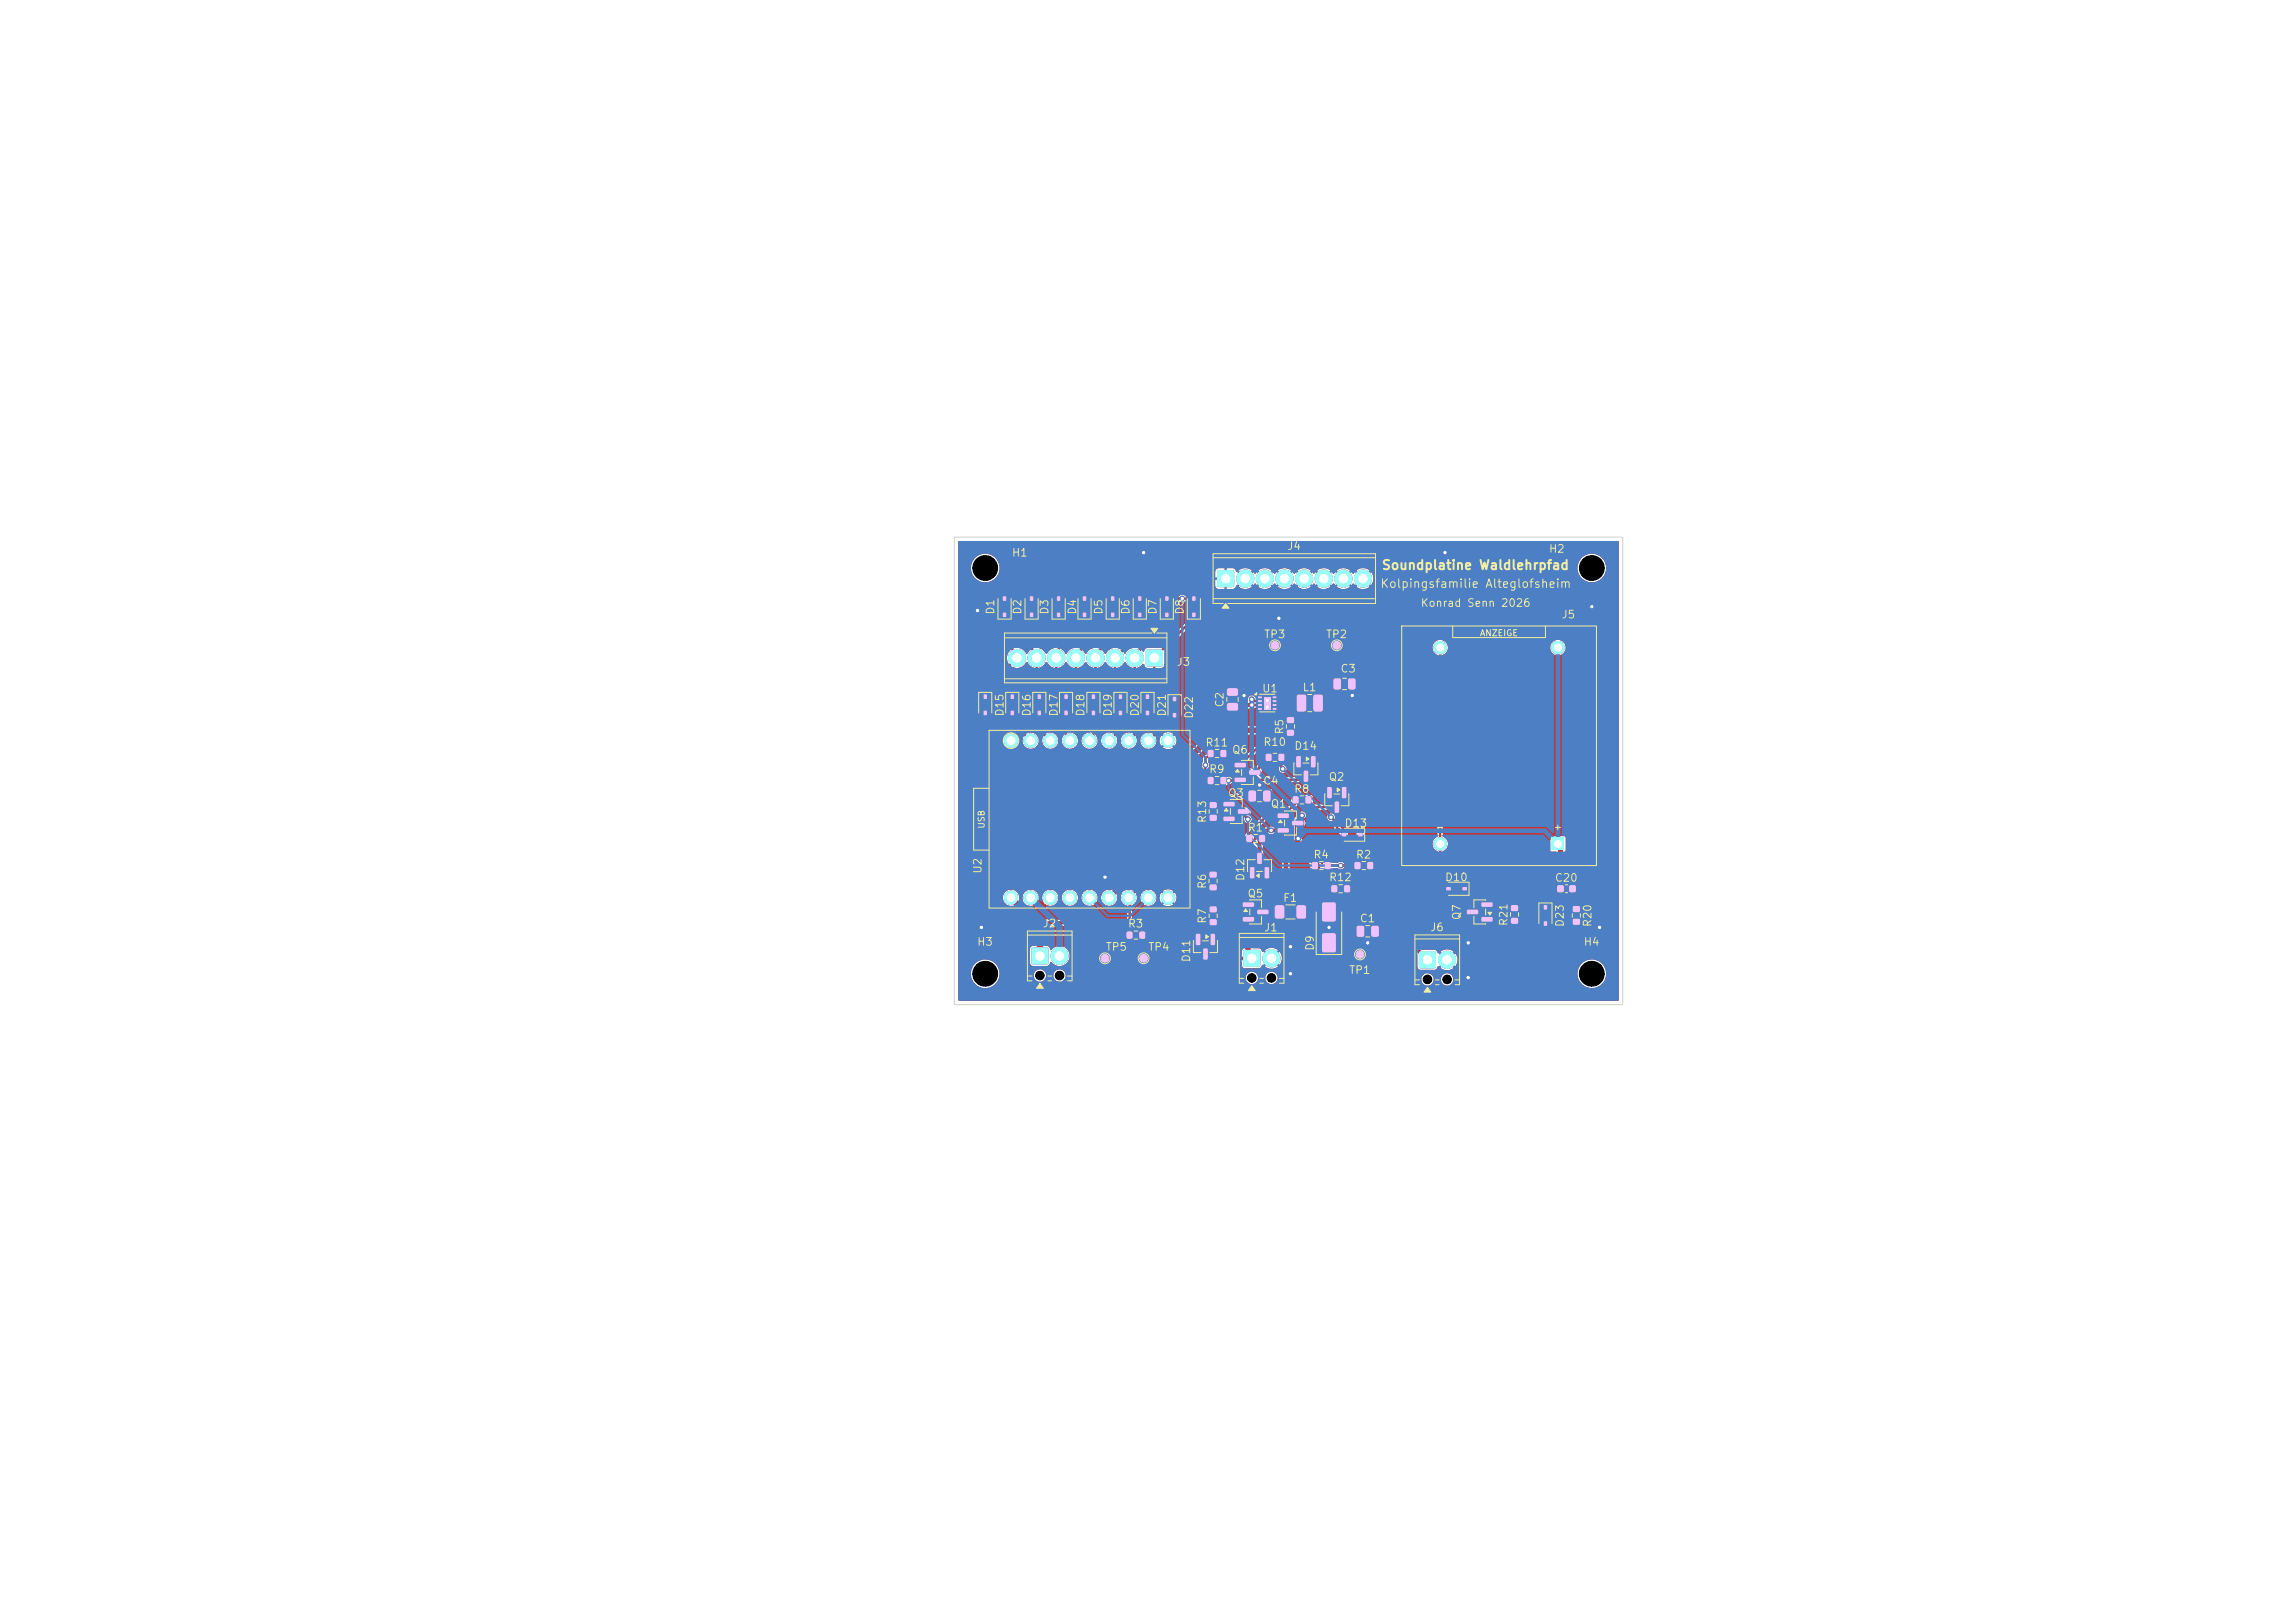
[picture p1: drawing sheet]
<svg xmlns="http://www.w3.org/2000/svg" width="297mm" height="210mm" viewBox="0 0 297 210" stroke-linecap="round" stroke-linejoin="round" font-family="sans-serif">
<defs><g id="words">
<text font-size="1.2" fill="#f2eda1" x="178.7" y="74">Soundplatine Waldlehrpfad</text>
<text font-size="1.1" fill="#f2eda1" x="178.5" y="76.3">Kolpingsfamilie Alteglofsheim</text>
<g font-size="1" fill="#f2eda1">
<text x="166.5" y="71.4">J4</text>
<text x="200.4" y="71.8">H2</text>
<text x="130.9" y="72.3">H1</text>
<text x="128.9" y="79.6" transform="rotate(-90 128.9 79.6)">D1</text>
<text x="132.4" y="79.6" transform="rotate(-90 132.4 79.6)">D2</text>
<text x="135.9" y="79.6" transform="rotate(-90 135.9 79.6)">D3</text>
<text x="139.5" y="79.6" transform="rotate(-90 139.5 79.6)">D4</text>
<text x="142.9" y="79.6" transform="rotate(-90 142.9 79.6)">D5</text>
<text x="146.4" y="79.6" transform="rotate(-90 146.4 79.6)">D6</text>
<text x="149.9" y="79.6" transform="rotate(-90 149.9 79.6)">D7</text>
<text x="153.4" y="79.6" transform="rotate(-90 153.4 79.6)">D8</text>
<text x="163.5" y="82.8">TP3</text>
<text x="171.5" y="82.8">TP2</text>
<text x="183.8" y="78.8">Konrad Senn 2026</text>
<text x="202" y="80.3">J5</text>
<text x="152.2" y="86.4">J3</text>
<text x="163.3" y="89.8">U1</text>
<text x="168.5" y="89.7">L1</text>
<text x="173.4" y="87.3">C3</text>
<text x="130.1" y="92.8" transform="rotate(-90 130.1 92.8)">D15</text>
<text x="133.6" y="92.8" transform="rotate(-90 133.6 92.8)">D16</text>
<text x="137.1" y="92.8" transform="rotate(-90 137.1 92.8)">D17</text>
<text x="140.6" y="92.8" transform="rotate(-90 140.6 92.8)">D18</text>
<text x="144.1" y="92.8" transform="rotate(-90 144.1 92.8)">D19</text>
<text x="147.6" y="92.8" transform="rotate(-90 147.6 92.8)">D20</text>
<text x="151.1" y="92.8" transform="rotate(-90 151.1 92.8)">D21</text>
<text x="154.6" y="93.1" transform="rotate(-90 154.6 93.1)">D22</text>
<text x="158.6" y="91.6" transform="rotate(-90 158.6 91.6)">C2</text>
<text x="166.3" y="95.1" transform="rotate(-90 166.3 95.1)">R5</text>
<text x="155.9" y="96.8">R11</text>
<text x="156.4" y="100.3">R9</text>
<text x="159.4" y="97.8">Q6</text>
<text x="163.4" y="101.8">C4</text>
<text x="163.4" y="96.8">R10</text>
<text x="167.4" y="97.3">D14</text>
<text x="171.9" y="101.3">Q2</text>
<text x="156.3" y="106.6" transform="rotate(-90 156.3 106.6)">R13</text>
<text x="158.9" y="103.4">Q3</text>
<text x="161.4" y="107.8">R1</text>
<text x="164.4" y="104.8">Q1</text>
<text x="167.4" y="102.8">R8</text>
<text x="173.9" y="107.3">D13</text>
<text x="127.3" y="113.1" transform="rotate(-90 127.3 113.1)">U2</text>
<text x="169.9" y="111.3">R4</text>
<text x="175.4" y="111.3">R2</text>
<text x="156.3" y="115.1" transform="rotate(-90 156.3 115.1)">R6</text>
<text x="156.3" y="119.6" transform="rotate(-90 156.3 119.6)">R7</text>
<text x="161.3" y="114.1" transform="rotate(-90 161.3 114.1)">D12</text>
<text x="161.4" y="116.4">Q5</text>
<text x="166" y="116.9">F1</text>
<text x="171.9" y="114.3">R12</text>
<text x="175.9" y="119.6">C1</text>
<text x="186.9" y="114.3">D10</text>
<text x="189.3" y="119.1" transform="rotate(-90 189.3 119.1)">Q7</text>
<text x="195.3" y="119.9" transform="rotate(-90 195.3 119.9)">R21</text>
<text x="201.1" y="114.3">C20</text>
<text x="126.4" y="122.6">H3</text>
<text x="134.9" y="120.2">J2</text>
<text x="143" y="123.3">TP5</text>
<text x="145.9" y="120.3">R3</text>
<text x="148.5" y="123.3">TP4</text>
<text x="154.3" y="124.6" transform="rotate(-90 154.3 124.6)">D11</text>
<text x="163.5" y="120.8">J1</text>
<text x="170.3" y="123.1" transform="rotate(-90 170.3 123.1)">D9</text>
<text x="185" y="120.7">J6</text>
<text x="202.6" y="120" transform="rotate(-90 202.6 120)">D23</text>
<text x="204.9" y="122.6">H4</text>
<text x="206.2" y="120" transform="rotate(-90 206.2 120)">R20</text>
<text x="174.5" y="126.3">TP1</text>
</g>
<g font-size=".8" fill="#f2eda1">
<text x="191.4" y="82.5">ANZEIGE</text>
<text x="127.6" y="107.3" transform="rotate(-90 127.6 107.3)">USB</text>
<text x="185.8" y="107.6">-</text>
<text x="201" y="107.6">+</text>
</g>
</g></defs>
<g fill="#c83434">
<path d="M163.8 97.6h.7v.8h-.7z"/>
<path d="M165.5 97.6h.7v.8h-.7z"/>
<path d="M156.6 114.5h.8v.7h-.8z"/>
<path d="M156.6 112.8h.8v.7h-.8z"/>
<path d="M136.8 79.3h.4v.5h-.4z"/>
<path d="M136.8 77.2h.4v.5h-.4z"/>
<path d="M140.2 79.3h.3v.5h-.3z"/>
<path d="M140.2 77.2h.3v.5h-.3z"/>
<path d="M165 117.2l1-.1 .2 .2v1.3l-.1 .3h-.9l-.2-.2v-1.3z"/>
<path d="M167.8 117.2l1-.1 .2 .2v1.3l-.1 .3h-.9l-.2-.2v-1.3z"/>
<path d="M171.2 120.8h.1h1.5l.1 .2v2l-.1 .2-.2 .1-1.4-.1-.1-.2v-2z"/>
<path d="M171.2 116.8h.1h1.5l.1 .2v2l-.1 .2-.2 .1-1.4-.1-.1-.2v-2z"/>
<path d="M168.7 99.7h.4l.2 .1v1.2l-.1 .2h-.4l-.1-.1z"/>
<path d="M169.7 97.9l.4-.1 .1 .1 .1 1.3-.1 .1h-.4l-.1-.1z"/>
<path d="M167.8 97.9l.4-.1 .1 .1 .1 1.3-.1 .1h-.4l-.1-.1z"/>
<path d="M156.6 105.5h.8v.7h-.8z"/>
<path d="M156.6 103.8h.8v.7h-.8z"/>
<path d="M144.8 89.9h.4v.5h-.4z"/>
<path d="M144.8 92h.4v.5h-.4z"/>
<path d="M167.9 89.9h.9l.2 .1v1.8l-.1 .3h-.9l-.2-.2v-1.8z"/>
<path d="M170 89.9h.9l.3 .1v1.8l-.2 .3h-.8l-.2-.2-.1-1.8z"/>
<path d="M129.8 79.3h.4v.5h-.4z"/>
<path d="M129.8 77.2h.4v.5h-.4z"/>
<path d="M133.6 122.7l.1-.1h1.7l.2 .1 .1 .1v1.7l-.1 .2-.2 .1h-1.7l-.1-.1-.1-.2v-1.7z"/>
</g>
<circle cx="137.1" cy="123.7" r="1.1" fill="#c83434" stroke="#c83434" stroke-width=".13"/>
<path d="M161 123l.1-.1h1.7l.2 .1 .1 .2v1.7l-.1 .1-.2 .1h-1.7l-.1-.1-.1-.1v-1.7z" fill="#c83434"/>
<circle cx="164.5" cy="124" r="1.1" fill="#c83434" stroke="#c83434" stroke-width=".13"/>
<g fill="#c83434">
<path d="M162.7 110.4l.5-.1 .1 .1v1.3l-.1 .1h-.4l-.1-.1z"/>
<path d="M161.8 112.2h.4l.1 .1 .1 1.2-.1 .2h-.4l-.1-.1z"/>
<path d="M163.7 112.2h.4l.1 .1 .1 1.2-.1 .2h-.4l-.1-.1z"/>
<path d="M191.7 118.7h1.4l.1 .1v.4l-.2 .1-1.2-.1-.1-.1z"/>
<path d="M191.7 116.8h1.4l.1 .1v.4l-.2 .1-1.2-.1-.1-.1z"/>
<path d="M189.9 117.7h1.3l.1 .2v.3l-.2 .1h-1.2l-.1-.1z"/>
<path d="M189.3 114.8h.5v.4h-.5z"/>
<path d="M187.2 114.8h.5v.4h-.5z"/>
<path d="M137.8 89.9h.4v.5h-.4z"/>
<path d="M137.8 92h.4v.5h-.4z"/>
</g>
<circle cx="176" cy="123.5" r=".5" fill="#c83434" stroke="#c83434" stroke-width=".13"/>
<g fill="#c83434">
<path d="M143.8 79.3h.4v.5h-.4z"/>
<path d="M143.8 77.2h.4v.5h-.4z"/>
<path d="M183.7 123.2l.2-.1h1.7l.2 .1v.1v1.7v.2l-.2 .1h-1.7l-.2-.1-.1-.2v-1.7z"/>
</g>
<circle cx="187.3" cy="124.2" r="1.1" fill="#c83434" stroke="#c83434" stroke-width=".13"/>
<path d="M148.4 84.1l.1-.1h1.7l.2 .1 .1 .2v1.7l-.1 .2h-.2h-1.7h-.1l-.1-.2v-1.7z" fill="#c83434"/>
<g fill="#c83434" stroke="#c83434" stroke-width=".13">
<circle cx="146.8" cy="85.1" r="1.1"/>
<circle cx="144.3" cy="85.1" r="1.1"/>
<circle cx="141.8" cy="85.1" r="1.1"/>
<circle cx="139.2" cy="85.1" r="1.1"/>
<circle cx="136.7" cy="85.1" r="1.1"/>
<circle cx="134.1" cy="85.1" r="1.1"/>
<circle cx="131.6" cy="85.1" r="1.1"/>
</g>
<g fill="#c83434">
<path d="M175.6 119.8h.7l.2 .1v1.1l-.1 .2h-.6l-.2-.1-.1-1.1z"/>
<path d="M177.5 119.8h.7l.2 .1v1.1l-.1 .2h-.6l-.2-.1-.1-1.1z"/>
<path d="M148.3 89.9h.4v.5h-.4z"/>
<path d="M148.3 92h.4v.5h-.4z"/>
<path d="M158.8 91h.2h1.1l.1 .2v.6l-.2 .2-1.1-.1-.1-.2z"/>
<path d="M158.8 89.1h.2h1.1l.1 .2v.6l-.2 .2-1.1-.1-.1-.2z"/>
<path d="M151.8 90.2h.4v.5h-.4z"/>
<path d="M151.8 92.3h.4v.5h-.4z"/>
</g>
<g fill="#c83434" stroke="#c83434" stroke-width=".13">
<circle cx="130.8" cy="95.8" r=".85"/>
<circle cx="133.4" cy="95.8" r=".85"/>
<circle cx="135.9" cy="95.8" r=".85"/>
<circle cx="138.5" cy="95.8" r=".85"/>
<circle cx="141" cy="95.8" r=".85"/>
<circle cx="143.5" cy="95.8" r=".85"/>
<circle cx="146.1" cy="95.8" r=".85"/>
<circle cx="148.6" cy="95.8" r=".85"/>
<circle cx="151.2" cy="95.8" r=".85"/>
<circle cx="151.2" cy="116.2" r=".85"/>
<circle cx="148.6" cy="116.2" r=".85"/>
<circle cx="146.1" cy="116.2" r=".85"/>
<circle cx="143.5" cy="116.2" r=".85"/>
<circle cx="141" cy="116.2" r=".85"/>
<circle cx="138.5" cy="116.2" r=".85"/>
<circle cx="135.9" cy="116.2" r=".85"/>
<circle cx="133.4" cy="116.2" r=".85"/>
<circle cx="130.8" cy="116.2" r=".85"/>
<circle cx="143" cy="124" r=".5"/>
</g>
<g fill="#c83434">
<path d="M169.8 111.6h.7v.8h-.7z"/>
<path d="M171.5 111.6h.7v.8h-.7z"/>
<path d="M158 100.6h.7v.8h-.7z"/>
<path d="M156.3 100.6h.7v.8h-.7z"/>
<path d="M172.6 87.8h.7l.2 .1 .1 1.1-.2 .2h-.6l-.2-.1-.1-1.1z"/>
<path d="M174.5 87.8h.7l.2 .1 .1 1.1-.2 .2h-.6l-.2-.1-.1-1.1z"/>
<path d="M150.8 79.3h.4v.5h-.4z"/>
<path d="M150.8 77.2h.4v.5h-.4z"/>
<path d="M167.3 103.1h.7v.8h-.7z"/>
<path d="M169 103.1h.7v.8h-.7z"/>
<path d="M155.7 122.7h.4l.2 .1v1.2l-.1 .2h-.3l-.2-.1z"/>
<path d="M156.7 120.9l.4-.1 .1 .1v1.3v.1h-.4l-.1-.1z"/>
<path d="M154.8 120.9l.4-.1 .1 .1v1.3v.1h-.4l-.1-.1z"/>
<path d="M173.7 101.9l.4-.1 .1 .1v1.3v.1h-.4l-.1-.1z"/>
<path d="M171.8 101.9l.4-.1 .1 .1v1.3v.1h-.4l-.1-.1z"/>
<path d="M172.7 103.7h.4l.2 .1v1.2l-.1 .2h-.4l-.1-.1z"/>
<path d="M154.3 79.3h.4v.5h-.4z"/>
<path d="M154.3 77.2h.4v.5h-.4z"/>
<path d="M162.8 90.1h.5v.2h-.5z"/>
<path d="M162.8 90.6h.5v.2h-.5z"/>
<path d="M162.8 91.1h.5v.2h-.5z"/>
<path d="M162.8 91.6h.5v.2h-.5z"/>
<path d="M164.7 91.6h.5v.2h-.5z"/>
<path d="M164.7 91.1h.5v.2h-.5z"/>
<path d="M164.7 90.6h.5v.2h-.5z"/>
<path d="M164.7 90.1h.5v.2h-.5z"/>
<path d="M163.6 90.2h.8v1.6h-.8z"/>
<path d="M201.6 114.6l.1-.1 .6 .1 .1 .2-.1 .6-.1 .1-.6-.1-.1-.1z"/>
<path d="M203.1 114.6l.2-.1 .6 .1v.2v.6l-.2 .1-.6-.1-.1-.1z"/>
<path d="M133.3 79.3h.4v.5h-.4z"/>
<path d="M133.3 77.2h.4v.5h-.4z"/>
<path d="M145.8 120.6h.7v.8h-.7z"/>
<path d="M147.5 120.6h.7v.8h-.7z"/>
<path d="M157.6 73.8h.2h1.7h.1l.1 .2v1.7l-.1 .2-.1 .1h-1.7l-.2-.1-.1-.2v-1.7z"/>
</g>
<g fill="#c83434" stroke="#c83434" stroke-width=".13">
<circle cx="161.2" cy="74.9" r="1.1"/>
<circle cx="163.7" cy="74.9" r="1.1"/>
<circle cx="166.2" cy="74.9" r="1.1"/>
<circle cx="168.8" cy="74.9" r="1.1"/>
<circle cx="171.3" cy="74.9" r="1.1"/>
<circle cx="173.9" cy="74.9" r="1.1"/>
<circle cx="176.4" cy="74.9" r="1.1"/>
</g>
<path d="M200.8 108.4h1.6v1.6h-1.6z" fill="#c83434"/>
<g fill="#c83434" stroke="#c83434" stroke-width=".13">
<circle cx="201.6" cy="83.8" r=".8"/>
<circle cx="186.4" cy="109.2" r=".8"/>
<circle cx="186.4" cy="83.8" r=".8"/>
</g>
<g fill="#c83434">
<path d="M127.3 89.9h.4v.5h-.4z"/>
<path d="M127.3 92h.4v.5h-.4z"/>
<path d="M203.6 117.3h.8v.7h-.8z"/>
<path d="M203.6 118.9h.8v.7h-.8z"/>
<path d="M175.3 111.6h.7v.8h-.7z"/>
<path d="M177 111.6h.7v.8h-.7z"/>
<path d="M166.6 94.5h.8v.7h-.8z"/>
<path d="M166.6 92.8h.8v.7h-.8z"/>
<path d="M160.9 116.8h1.3l.1 .1v.4l-.2 .1-1.2-.1-.1-.1z"/>
<path d="M160.9 118.7h1.3l.1 .1v.4l-.2 .1-1.2-.1-.1-.1z"/>
<path d="M162.7 117.7h1.4l.1 .2v.3l-.2 .1h-1.2l-.1-.1z"/>
<path d="M199.8 117.1h.4v.6h-.4z"/>
<path d="M199.8 119.2h.4v.6h-.4z"/>
</g>
<circle cx="165" cy="83.5" r=".5" fill="#c83434" stroke="#c83434" stroke-width=".13"/>
<g fill="#c83434">
<path d="M147.3 79.3h.4v.5h-.4z"/>
<path d="M147.3 77.2h.4v.5h-.4z"/>
</g>
<circle cx="173" cy="83.5" r=".5" fill="#c83434" stroke="#c83434" stroke-width=".13"/>
<g fill="#c83434">
<path d="M161.6 102.3h.7l.2 .1v1.1l-.1 .2h-.6l-.2-.1-.1-1.1z"/>
<path d="M163.5 102.3h.7l.2 .1v1.1l-.1 .2h-.6l-.2-.1-.1-1.1z"/>
<path d="M158.4 103.8h1.3l.1 .1v.4l-.2 .1-1.2-.1-.1-.1z"/>
<path d="M158.4 105.7h1.3l.1 .1v.4l-.2 .1-1.2-.1-.1-.1z"/>
<path d="M160.2 104.7h1.4l.1 .2v.3l-.2 .1h-1.2l-.1-.1z"/>
<path d="M172.3 114.6h.7v.8h-.7z"/>
<path d="M174 114.6h.7v.8h-.7z"/>
<path d="M195.6 118.8h.8v.7h-.8z"/>
<path d="M195.6 117.2h.8v.6h-.8z"/>
</g>
<circle cx="148" cy="124" r=".5" fill="#c83434" stroke="#c83434" stroke-width=".13"/>
<g fill="#c83434">
<path d="M159.8 98.7h1.3l.1 .2v.3l-.1 .1h-1.2l-.1-.1z"/>
<path d="M159.8 100.6h1.3l.1 .2v.3l-.1 .1h-1.2l-.1-.1z"/>
<path d="M161.7 99.7h1.3l.1 .1v.4l-.1 .1-1.3-.1-.1-.1z"/>
<path d="M156.6 119h.8v.7h-.8z"/>
<path d="M156.6 117.3h.8v.7h-.8z"/>
<path d="M165.4 105.3h1.3l.1 .1v.4l-.2 .1-1.2-.1-.1-.1z"/>
<path d="M165.4 107.2h1.3l.1 .1v.4l-.2 .1-1.2-.1-.1-.1z"/>
<path d="M167.2 106.2h1.4l.1 .2v.3l-.2 .1h-1.2l-.1-.1z"/>
<path d="M130.8 89.9h.4v.5h-.4z"/>
<path d="M130.8 92h.4v.5h-.4z"/>
<path d="M175.8 107.8h.5v.4h-.5z"/>
<path d="M173.7 107.8h.5v.4h-.5z"/>
<path d="M134.3 89.9h.4v.5h-.4z"/>
<path d="M134.3 92h.4v.5h-.4z"/>
<path d="M161.3 108.1h.7v.8h-.7z"/>
<path d="M163 108.1h.7v.8h-.7z"/>
<path d="M141.3 89.9h.4v.5h-.4z"/>
<path d="M141.3 92h.4v.5h-.4z"/>
<path d="M156.3 97.1h.7v.8h-.7z"/>
<path d="M158 97.1h.7v.8h-.7z"/>
</g>
<g fill="#c83434" stroke="#c83434" stroke-width=".13">
<circle cx="166" cy="99.5" r=".3"/>
<circle cx="172.3" cy="105.7" r=".3"/>
<circle cx="175" cy="90" r=".3"/>
<circle cx="127" cy="120" r=".3"/>
<circle cx="167" cy="122.5" r=".3"/>
<circle cx="187" cy="71.5" r=".3"/>
<circle cx="177" cy="122" r=".3"/>
<circle cx="164" cy="91.5" r=".3"/>
<circle cx="190" cy="126.5" r=".3"/>
<circle cx="207" cy="120" r=".3"/>
<circle cx="165.5" cy="80" r=".3"/>
<circle cx="167" cy="126" r=".3"/>
<circle cx="163" cy="101.6" r=".3"/>
<circle cx="143" cy="113.5" r=".3"/>
<circle cx="172" cy="120" r=".3"/>
<circle cx="126.5" cy="79" r=".3"/>
<circle cx="206" cy="78.5" r=".3"/>
<circle cx="161" cy="90" r=".3"/>
<circle cx="164" cy="90.6" r=".3"/>
<circle cx="148" cy="71.5" r=".3"/>
<circle cx="190" cy="122" r=".3"/>
<circle cx="153" cy="77.4" r=".3"/>
<circle cx="156" cy="99" r=".3"/>
<circle cx="159" cy="101" r=".3"/>
<circle cx="164.5" cy="107.5" r=".3"/>
<circle cx="168.5" cy="105.5" r=".3"/>
<circle cx="162" cy="90.5" r=".3"/>
<circle cx="168" cy="108.5" r=".3"/>
<circle cx="162" cy="91.2" r=".3"/>
<circle cx="173.5" cy="112" r=".3"/>
<circle cx="161.5" cy="106" r=".3"/>
</g>
<g fill="none" stroke="#c83434" stroke-width=".3">
<path d="M130 77.5h24.5M130 79.6v3.4l1.6 1.6v.5l-4.1 4.1v1M133.5 79.6v4.4l.6 .7v2.3l-3.1 3.2M137 79.6v4.9l-.3 .3v3.2l-2.2 2.2M140.3 79.6v4.1l-1.1 1.1v4.1l-1.2 1.3M144 79.6v2.9l-2.2 2.2v5.2l-.3 .3M147.5 79.6v2.3l-3.2 3.2v4.4l.7 .7M151 79.6v.4l-3.5 3.5v1l-.7 .6v3.4l1.7 1.7M154.5 79.6v.4l-5.1 5.1v2.7l2.6 2.7M127.5 92.3v.2l3.3 3.3M131 92.3v1.2l2.4 2.3M134.5 92.3v2.1l1.4 1.4"/>
<path d="M138 92.3v3l.5 .5M141.5 92.3v3l-.5 .5M145 92.3v2.1l-1.5 1.4M148.5 92.3v1.1l-2.4 2.4M152 92.6l-3.4 3.2M156.7 97.5l-.7 .7v2.1l.7 .7M158 97.5h1l1.5 1.5 2-2h5.9l1.5 1.6M162 90.5l.2 .2h.8v.5h-1M162.5 89.5v.2l.5 .5M163 89.5v.7M163 92.4v-.7h1.9v.7M163 90.2h.4l.6 .6"/>
<path d="M164.2 98l-1.2 1.2v.1l-.6 .7M164.9 91.2h.8l1.3 1.3v1M165.8 98v1.3l.2 .2M166 90.5l-.2 .2h-.9M186.4 83.8v30.1l4.2 4.1M157 114.8v2.9M157 105.5h-.3l-10.6 10.7 .1 .1v5.9l1.8 1.8M157 117.7h.1M160.9 105l.1 .5 .5 .5M161.5 117l.1 .1h-1.7l-2.2 2.2-.7 .1v2.2M162 103h-1.9l-1 1.1h-1.7l-.4 .4M168 103.6l-1.9 2h-2.2l-2.2 2.2v.7l.3 .4v4"/>
<path d="M169 100.4l-.4 .5h-8.1l-.1 .1h-2.4M169 103.5l.9 .9h3.1M172.2 105.8l.8 .7v.6l.9 .9M173.9 102.6l2.1 2v7.4h-4.5M176 110h.1M192.4 119h3.4l.2 .2M203.5 115v1.5l.5 .5v.6h-3.4l-.2-.2h-.4l-.1 .1h-3.9"/>
</g>
<path d="M162 91.2h-2.3l-.2 .3M162 90.5v.7M162.1 91.2h-.1M164 90.8v.2M173 83.5v5.1l-2.4 2.4M166.4 107.8l-.3-.3h-2.1l-.7 .6v.4l-.3 .3v2.3M168.4 118h5.2l2.4 2.5v3M168.5 105.5l-.6 .6v.4h.6M174.3 115h1.2l9.2 9.2M137 124.5l.1 .1M156 123.4l.6 .6h5.4" fill="none" stroke="#c83434" stroke-width=".5"/>
<path d="M170.6 91v2l-1.5 1.5h-11.6l-10.5 10.5v7.7l-3.5 3.5M161.5 119v4.5l.5 .5M163.4 118h2.2M167.9 106.5v2.9l2.6 2.6v1.5l1.5 1.5h.7" fill="none" stroke="#c83434" stroke-width=".7"/>
<path d="M166 90.6h.6l.4 .4h1.4M166.4 107.8v8.2l2 2M201.6 109.2l.3 .3v5.5h-12.4" fill="none" stroke="#c83434" stroke-width=".6"/>
<path d="M134.6 119.9l.5-.5h4.3l3.6 3.6v1" fill="none" stroke="#c83434" stroke-width=".4"/>
<path d="M130.8 116.2l3.8 3.7v3.8" fill="none" stroke="#c83434" stroke-width=".8"/>
<path d="M124 70.1l85.4-.1 .1 .1v59.3l-.1 .1h-85.3l-.1-3.6h1.6a1.85 1.85 0 0 0 1.8 1.9 1.85 1.85 0 0 0 1.9-1.6h4.5v.1a.8 .8 0 0 0 .9 .7 .8 .8 0 0 0 .7-.8h.9v.1a.8 .8 0 0 0 .7 .7 .8 .8 0 0 0 .9-.5h23.3v.1a.8 .8 0 0 0 .9 .7 .8 .8 0 0 0 .7-.8h.9v.1a.8 .8 0 0 0 .8 .7 .8 .8 0 0 0 .8-.6h18.6v.1a.8 .8 0 0 0 .9 .7 .8 .8 0 0 0 .7-.8h1v.1a.8 .8 0 0 0 1.2 .6 .8 .8 0 0 0 0-1.4 .8 .8 0 0 0-1.2 .7h-1v-.2a.8 .8 0 0 0-.8-.6 .8 .8 0 0 0-.8 .8l-18.6-.1a.79 .79 0 0 0-.3-.7h39.1v.2a1.85 1.85 0 0 0 2.9 1.5 1.85 1.85 0 0 0 0-3.2 1.85 1.85 0 0 0-2.9 1.5l-39.2-.1a.8 .8 0 0 0-1.2 .7h-.9v-.1a.8 .8 0 0 0-.9-.7 .8 .8 0 0 0-.7 .8h-23.3a.8 .8 0 0 0-.6-1.1 .8 .8 0 0 0-1 .8l-.9-.1a.8 .8 0 0 0-.8-.7 .8 .8 0 0 0-.8 .8l-4.4-.1a1.85 1.85 0 0 0-1.8-2 1.85 1.85 0 0 0-2 1.8h-1.6v-9.8h5.8v.2a1.15 1.15 0 0 0 1.3 .9l2.8 2.9 .1 2.2-.1 .1a.54 .54 0 0 0-.6 .4v1.8l.1 .3 .3 .1h1.8a.54 .54 0 0 0 .4-.5h.1a1.31 1.31 0 0 0 2 .2 1.31 1.31 0 0 0 0-2 1.31 1.31 0 0 0-2 .2h-.1v-.1a.54 .54 0 0 0-.7-.4v-2.5l.1-.1h3.9l3.4 3.3v.3a.75 .75 0 0 0-.2 .8 .75 .75 0 0 0 .7 .5 .7 .7 0 0 0 .6-.5 .7 .7 0 0 0-.3-.7l-.1-.7-3.6-3.7-.2-.1h-4.5l-.3 .1-1.8-1.8-.1-.1 .2-.1a1.07 1.07 0 0 0 1.4-1h.5v.2a1.06 1.06 0 0 0 1.1 .9 1.06 1.06 0 0 0 1-1.1h.4v.2a1.06 1.06 0 0 0 1.2 .9 1.06 1.06 0 0 0 .9-1.1h.4v.2a1.06 1.06 0 0 0 1.2 .9 1.06 1.06 0 0 0 1-1.1h.4v.2a1.08 1.08 0 0 0 1.3 .9 1.08 1.08 0 0 0 .8-1.3l.3-.4h.2a1.19 1.19 0 0 0 .7 1.7v3.1l-.2 .3v.8l.2 .3 .1 .7 1.4 1.4a.72 .72 0 0 0 .5 .9 .72 .72 0 0 0 .9-.5 .72 .72 0 0 0-.6-.9h-.3l-.5-.5h8.2v1.3l.2 .3 .8 .1h4.1h.1v.6l.2 .2h2l.3-.1 .1-.3h.2l.6-.6 .1 .2-.5 .5 .1 .2a1.35 1.35 0 0 0 1.6-.2l-.6-.5 .2-.2 .6 .6 .1-.2a1.35 1.35 0 0 0-.1-1.6l-.6 .6-.2-.2 .5-.5h5.5l.2 .4 .2 .1h1.5l.3-.1 .1-.3v-1h-1v1.4h-.2v-1.4h-1.1v.9h-5.5h.1a1.35 1.35 0 0 0-1.7 0l.5 .5-.1 .2-.6-.6h-.2l-.2-.4-1-.1v-1.6h8.7v.9h2.3v-1l-.2-.3-.8-.1v1.4h-.2v-1.4l-.8 .1-.3 .4h-8.7v-1.4l.3-.3 .1-.6-.2-.2-1.4-.1-.3 .3v.4l.3 .5v3.1l-.2 .2v.5l-.1 .1h-3.8l-.3-.2-.1-.7-.2-.1h-.5l-.2 .3h-8.2l-.8-.8v-.3l.3-.4 .4 .1a.73 .73 0 0 0 1.3-.1v-.2h-.6v.6h-.2v-.6h-.5v.2h-.4v-.4h7.7l.1 1.5 .2 .1h.5l.3-.3-.1-1.3-.3-.3h-.4l-.3 .3h-7.7v-.2h.4v.2h1.3v-.3l-.3-.3h-.3v.6h-.2v-.6h-.1l-.3 .1-.1 .3h-.4l-.3-.4v-1.2h9.8v.6l.3 .3v.6l-.2 .3 .1 1.4 .2 .2h.4l.3-.1 .1-.2v-1.3l-.2-.2v-.7l.6-.4 1.8-1.8h2.8v.5l.2 .2 2 .1 .3 .4 1 .1a.45 .45 0 0 0 .4-.4v-1.5l-.3-.3h-.9a.65 .65 0 0 0-.5 .5l-2 .1-.2 .3h-2.8l.4-.4h.5l.3 .2h1.3l.2-.2 .1-.5-.1-.3-1.5-.1-.2 .2-1 .1-2 2-1.1-.1-.2 .2-.1 .2h-9.8v-2l.5-.4 .1-.6h.5a1.05 1.05 0 0 0 1 1.1 1.05 1.05 0 0 0 1.1-1.1h.4v.3l.2 .4 .4-.4 .2 .2-.4 .4 .1 .1a1.1 1.1 0 0 0 1.2-.1l-.4-.4 .2-.2 .4 .4 .1-.1a1.1 1.1 0 0 0-.1-1.2l-.4 .4-.2-.2 .4-.4-.1-.1a1.1 1.1 0 0 0-1.2 .1l.4 .4-.2 .2-.4-.4-.2 .6h-.4a1.05 1.05 0 0 0-1.1-1 1.05 1.05 0 0 0-1 1h-.5v-.4l1-1.1h8.2v.6l.4 .3v1.5l-.4 .3v.7l.3 .3h.8l.3-.3v-.6l-.3-.4v-1.5l.3-.4v-.6l-.3-.3h-.8l-.2 .2-.1 .2h-8.2l1.2-1.2h7a.6 .6 0 0 0 .8 .4 .48 .48 0 0 0 .6-.5h-.6v.5h-.2v-.5h-.6v.1h-7l.5-.5h6.5v.2h1.4l-.1-.4-.3-.2h-.2v.6h-.2v-.6l-.4 .1-.2 .3h-6.5l4.7-4.7h6.6v.7a.66 .66 0 0 0 .6 .3v2.8l-.2 .3 .1 1.4 .3 .2h.4l.2-.2 .1-1.4h.8v1.3l.2 .2 .5 .1 .3-.2 .1-1.4-.2-.2-.6-.1-.3 .3h-.8l-.2-.3a.13 .13 0 0 1 .1-.1 .13 .13 0 0 1 .1 0l.7 .1 .2-.2v-2.5l.4-.4v-.8l.3-.2 1.6 .1 .1 8.2 1.6 1.6 .1 .9 .1 .2 .2 .2h.9a.63 .63 0 0 0 .5-.6h1.5l.1 .6a.45 .45 0 0 0 .4 .4l1.5-.1 .3-.3v-.6h.3l1.9 2 .1 .6 .1 .3v1.6a.71 .71 0 0 0 0 1 .71 .71 0 0 0 1.1-.1 .71 .71 0 0 0-.1-1v-1.5l.3-.4h.4a.63 .63 0 0 0 .9 .5l.3-.1 .2-.2 .1-.6h-.6v.9h-.3v-.9h-.6v.4h-.4v-1h.4v.4h1.5v-.5l-.1-.2-.5-.2v.9h-.3v-.9l-.3 .1-.3 .4h-.4a.44 .44 0 0 0-.4-.4h-.7l-1.9-2-.7-.1-.1-.7-.3-.2h-1.6l-.2 .3-.1 .6h-1.5l-.1-.2a.45 .45 0 0 0-.4-.4h-.8l-1.1-1.1v-8.7l-.2-.2-2.9 .1-1 1-.1 .5-.2 .3-.2-.2-.1-.8 1.5-1.5h3.3v.5l.4 .3v2.6l2.1 2.1 .1 .6 .3 .4a1.38 1.38 0 0 0 .1 1l1.8 1.7 .6 .2 .7-.1 .2-.2v-.7h.4v.7l.3 .3h.7l.3-.2h.4l8 8v1.6l.3 .3 2 .1 1.1-1 .2 .2-.6 .5 .2 .1a1.35 1.35 0 0 0 1.5-.1l-.5-.5 .1-.2 .6 .6 .1-.2a1.35 1.35 0 0 0-.1-1.6l-.6 .6-.1-.2 .5-.5-.1-.2a1.35 1.35 0 0 0-1.6 .2l.6 .5-.2 .2-.6-.6h-.1l-.3-.4h-1.7l-4.2-4.1h11.6v.4l.3 .3h1.3l.3-.2h1.8l.3 .4 .2 .1 3.8-.1v.1a.53 .53 0 0 0 1 0v-.2h-.4v.5h-.2v-.5h-.4v.1h-3.1l.2-.2h6.7a.6 .6 0 0 0 .8 .4 .48 .48 0 0 0 .6-.5h-.6v.5h-.2v-.5h-.6v.1h-6.7l.1-.2h2.8v.1h1l-.2-.4h3v.1h1.4a.48 .48 0 0 0-.6-.5v.5h-.2v-.5h-.2l-.3 .2-.1 .2h-3l-.2-.1v.5h-.2v-.5l-.2 .1-.2 .3h-2.8v-.5l-.3-.2h-3l-.3-.2-1.4 .1-.2 .3h-11.6l-4.1-4.2-.2-.1h-.6l-.3-.2h-.6l-.3 .2-.1 .2h-.4l-.1-.2-.2-.2-.8 .1-1.2-1.2 .1-.8 .4 .3h.6l.2-.1 .1-.2h.8a.57 .57 0 0 0 .7 0h1.1l.3 .3h.6l.2-.1 .2-.3h.4a.72 .72 0 0 0 .6 .4 .72 .72 0 0 0 .7-.4v-.2h-.6v.6h-.2v-.6h-.5v.2h-.4v-.6h.4v.2h1.3a.48 .48 0 0 0-.6-.6v.6h-.2v-.6l-.4 .1-.1 .3h-.4l.1-3.2 .1-.3 .1-.3-.2-.4-.1-3-1.8-1.9-.1-.8-.2-.2h-.5l-.3 .3 .1 1.5 .2 .1h.7l1.2 1.3v2.8l-.1 .3 .1 .5v2.8v.1a.6 .6 0 0 0-.6 .3h-1.2a.57 .57 0 0 0-.7 0h-.6l-.3-.3h-.6a.56 .56 0 0 0-.4 .5h-.2l-2.5-2.6v-2.1l.1-.1a.65 .65 0 0 0 .1-1 .52 .52 0 0 0 .1-.9 .52 .52 0 0 0-.8 .3l-.5 .6a.46 .46 0 0 0-.5 .3h-3.3l.4-.4h1l.3 .2 1.5-.1 .1-.2v-.7l1.2-1.1 .1-.3v-.2h.4v.2a.48 .48 0 0 0 .5 .5l.7 .6h2.5l.1 .1-.1 .4a.53 .53 0 0 0-.6 .4 .53 .53 0 0 0 .5 .6l.3 .4 .1 .6 .7 .7a.44 .44 0 0 0 .3 .4h.6l.1-.2 .1-.3a.4 .4 0 0 0-.5-.4l-.6-.6-.1-.5-.5-.7v-.3h.5l.2-.3v-1.3l-.2-.3h-.7v-.8h-.4v.8h.2l.2 .1-.1 .4-.1 .1h-2.3l-.2-.2v-.7h1.6l.2 .3h.2v-.8h-.4v.5h-1.6v-.2l-.2-.2h-.7l-.2 .2-.1 .5-.4-.1a.5 .5 0 0 0-.4-.6h-.6l-.2 .2v1l-1 1-.7 .1-.2 .1-1.5 .1-2.3 2.3-.3 .6h-6.6l1.9-1.9 .9 .1h.2l.2-.3h.4v.2l.2 .2h1.4l.2-.1 .1-.2v-.1h-.8v.4h-.3v-.4h-1.2v-.3h1.2v-.4h.3v.4h.8v-.2l.1-.2 .5 .1 .4 .5a.51 .51 0 0 0 .8 .4 .51 .51 0 0 0-.1-.9l.2-.3v-.5l-.4-.2-1.4 .1-.1 .1v.7l-.1 .1a3.3 3.3 0 0 0-1.6-.1l-.2 .2v.2h-.4a.57 .57 0 0 0-.7-.6h-.5l-10 10a1.3 1.3 0 0 0-1 0l-.1-.1 .1-.1 1.9-2 .2-.2v-7.6l1.2-1.3h7.5v.5a.69 .69 0 0 0 .9 .4l.3-.1 .3-.3h.3l.3 .2 1.3-.1 .3-.2-.1-.6 .3-.3h1l.1 .1a.45 .45 0 0 0 .4 .4h.8l.3-.4 .4 .1a.89 .89 0 0 0 1.4 .2l.1-.2v-.5h-.6v.9h-.3v-.9h-.6v.4h-.4v-1h.4v.4h1.5v-.4a.52 .52 0 0 0-.6-.5v.9h-.3v-.9l-.3 .1-.3 .4h-.4l-.2-.3-.2-.1h-.7l-.2 .1-.2 .4-1.3 .1-1 .8-.6 .1-.3 .1-1.4-.1h-.2l-.2 .3h-7.5l2-2h20.7v.5h1.1v-.6l-.2-.2h-.2v.8h-.3v-.8h-.2l-.2 .3h-20.7l3-3h1.7l.1 .5v1l.5 .5v.6l.2 .2h.7l.3-.3v-.8l-.3-.3h-.5l-.1-.1v-.9a.61 .61 0 0 0 0-.7l.1-.4h.5l.2-.2 .1-.5h.4v.2a.45 .45 0 0 0 .4 .5h.6l.3-.2 .6 .6v.6l.1 .2 1.4 .1 .3-.2v-.7l1.2-1.2h.9l.1 .1v.6l-.9 .9-.3 .4-.7 .1-.2 .1v.9l-.4-.1h-1.2l-.5 .2-.7-.3h-.6a.69 .69 0 0 0-.4 .9l.2 .4 .7 .1 .8-.3h1.7l.4-.2h7l.2 .2h.5l.3-.3v-1.4l-.3-.2h-.5l-.1 .1-.1 .8-.1 .1h-5.1h-.1l.2-1.2 .6-.6h.5l.3-.3-.1-.9 .1-.1h.5l-.1 .9 .3 .4v.7a.53 .53 0 0 0 .4 .6 .53 .53 0 0 0 .6-.4 .53 .53 0 0 0-.3-.6v-.3l.2-.4v-.9h1.9a.13 .13 0 0 1 0 .1 .13 .13 0 0 1-.1 .1h-.4l-.2 .3-.1 1.3 .2 .2 .5 .1 .3-.1 .1-1.4 .1-.2 .7 .7 .1 .8 .1 .1 .5 .1 .3-.1v-1.6l-.3-.2h-.6l-1.1-1h-5.9l-2 1.9-1.7-1.6-.7-.1a.57 .57 0 0 0-.4 .7h-.4v-.4l-.3-.3h-.7l-.2 .3v.5l-.4 .4-.1 .6-.1 .3h-1.7l4-3.8h8.4l.4 .3h.7h.2l.2-.3 1.6-.1 1.8-1.8v-.9l.3-.4v-1.1l1.3-1.3 .8-.1 .3-.4 .4 .1a.89 .89 0 0 0 1.4 .2l.1-.2v-.5h-.6v.9h-.3v-.9h-.6v.4h-.4v-1h.4v.4h1.5v-.4l-.3-.4-.3-.1v.9h-.3v-.9l-.3 .1-.3 .4h-.4l-.3-.4v-3.5l.1-.2h11.8a1.53 1.53 0 0 0 .6 .9v23.4a1.03 1.03 0 0 0-.6 1 1.03 1.03 0 0 0 .6 .9v3.9l.1 .1 .8 .9 .2 .4 .4 .1 2.1 2.1v.7l.2 .1h1.6l.1-.1v-.7v-.1a3.3 3.3 0 0 0 1.7 .1l.2-.3h1.9v.5l.2 .2 .2 .1h.7l.3-.2h3.6l.3 .1h2.7l.3 .2h.7l.3-.1 .1-.2-.1-.7-.7-.9v-.6l.2-.3 .1-.7-.2-.3-.2-.1h-.7l-.2 .2-.1 .2 .1 .7 .2 .3 .1 .9 .3 .4-.2 .3h-2.5l-.7-.4h-.3l-.3 .2h-2.8l-.3-.2h-.7a.39 .39 0 0 0-.4 .4l-2.7-.1v.4h-.3v-.4h-.9l.1 .2-.1 .2-.9-.1-.6-.6h3.5v-.1l-.2-.3h-.6v.4h-.3v-.4h-.5l-.2 .1-.2 .3h-1.5l-1.9-2h1l.1 .4 .4 .2h11.8l.3 .2h.7l.2-.2 .1-.2v-.7l-.1-.2v-4.1l.1-.3v-1.7l-1.8-.1-.2 .2v1.7l.2 .1h.6v.1v4.1l-.1 .1h-11.8l-.3 .1-.2 .3h-1a.44 .44 0 0 0-.5-.4l-.8-.7v-3.6l.1-.1a1.01 1.01 0 0 0 .6-.9 1.01 1.01 0 0 0-.6-.9v-23.5a1.11 1.11 0 0 0 .6-.9h13.2l.1 .2a1.01 1.01 0 0 0 1.6 .4 1.01 1.01 0 0 0-.3-1.6 1.01 1.01 0 0 0-1.4 1h-13.2v-.2a1.01 1.01 0 0 0-1.1-.9 1.01 1.01 0 0 0-.9 1.1h-11.8v-.1a.72 .72 0 0 0-.3-.9 .72 .72 0 0 0-.9 .2 .72 .72 0 0 0 .1 1v3.5l-.1 .3-.1 .7-1.1 1.1h-1.1l-.3 .2-.1 2 .3 .4v.5l-1.2 1.1h-1.3l-.1-.1 .3-.3v-.7l-.3-.2-.1-.3-.8-.8a.25 .25 0 0 1 .5 0h.5l.1 .5 .2 .2 1.1 .1a.45 .45 0 0 0 .4-.4l-.1-1.9-.2-.3h-1.2l-.2 .2v.5l-.1 .1h-.3l-.5-.4h-.8l-.3 .2h-.2l-.2-.4h-1.1v2.1l1.1 .1 .2-.3h-.3v.3h-.4h.1v-.3l.2-.2h.6l.9 .9-.2 .4v.6l.3 .3-.1 .1h-9.1l-.2 .2-10.6 10.6-.2 .2v7.5l-2.6 2.7a1.07 1.07 0 0 0-1.3 1h-.4l-.1-.2a1.06 1.06 0 0 0-1.1-.8 1.06 1.06 0 0 0-1 1h-.4v-.2a1.06 1.06 0 0 0-1.1-.8 1.06 1.06 0 0 0-1 1h-.4l-.1-.2a1.06 1.06 0 0 0-1.1-.8 1.06 1.06 0 0 0-.9 1h-.5v-.2a1.06 1.06 0 0 0-1.4-.7 1.06 1.06 0 0 0-.6 1.4l-.2 .1-.3-.4a1.06 1.06 0 0 0-.9-1.2 1.06 1.06 0 0 0-1.2 1h-5.8v-24.1h3.1v.6l2.8 2.8a1.06 1.06 0 0 0 .8 1.5 1.06 1.06 0 0 0 1.2-1.2 1.06 1.06 0 0 0-1.5-.8l-2.4-2.4-.1-.5h2.7l.1 1.6 1.7 1.7v.2a1.06 1.06 0 0 0 .9 1.4 1.06 1.06 0 0 0 1.1-1.3 1.06 1.06 0 0 0-1.5-.7l-1.5-1.6v-1.3h2.7v2.5l.8 .9a1.06 1.06 0 0 0 .8 1.5 1.06 1.06 0 0 0 1.3-1.2h.4v.2a1.06 1.06 0 0 0 1.2 1 1.06 1.06 0 0 0 .9-1.2h.4v.2a1.06 1.06 0 0 0 1.2 1 1.06 1.06 0 0 0 1-1.2h.4v.2a1.06 1.06 0 0 0 1.1 1 1.06 1.06 0 0 0 1-1.2h.4v.2a1.06 1.06 0 0 0 1.2 1 1.06 1.06 0 0 0 .9-1.2h.5v.2a1.05 1.05 0 0 0 1.1 1 1.05 1.05 0 0 0 1-1.1h.4v.3l.2 .4 .4-.4 .2 .2-.4 .4 .1 .1a1.1 1.1 0 0 0 1.2-.1l-.4-.4 .2-.2 .4 .4 .1-.1a1.1 1.1 0 0 0-.1-1.2l-.4 .4-.2-.2 .4-.4-.1-.1a1.1 1.1 0 0 0-1.2 .1l.4 .4-.2 .2-.4-.4-.2 .6h-.4l-.1-.5 2.3-2.2a.38 .38 0 0 0 .5-.3v-.5l-.1-.2h-.6l-.2 .3-2.4 2.4-.1 .1a1.05 1.05 0 0 0-1.4 .8h-.5v-.3l1.7-1.8 .1-1.6-.1-.2-.4-.1-.3 .2v1.4l-1.6 1.6a1.08 1.08 0 0 0-1.5 .8h-.4l-.1-.3 .9-1v-2.4l-.2-.2h-.4l-.2 .2v2.2l-.5 .6-.2 .1a1.05 1.05 0 0 0-1.4 .8h-.4l-.2-.5v-3.2l-.2-.2h-.4l-.2 .2v2.7a1.19 1.19 0 0 0-1.2 1h-.4v-.2a1.27 1.27 0 0 0-1.2-.8l.1-2.7-.2-.2h-.4l-.3 .2 .1 3.2-.2 .5h-.4a1.08 1.08 0 0 0-1.5-.8l-.6-.7v-2.2l-.2-.2h-.4l-.2 .2h-2.7l-.1-.2-.2-.1-.4 .1-.1 .2h-2.7l-.1-.2-.2-.1-.4 .1-.1 .2h-3.1v-.9h34.6v.7a.45 .45 0 0 0 .4 .4l1.1-.1 .3-.3h2.2l.1 .2 .2 .1v-.3h-2.5l.1-.1h1.6l.3-.1h.6l.2 .2v.3l.7-.1v-2.1l-.7-.1v.3l-.2 .1h-.1v-.4l-.2 .1a.26 .26 0 0 1-.2 .3 .26 .26 0 0 1-.3-.2 .59 .59 0 0 0-.7 .7l-2.6 .1-.2 .1-.1 .2h-34.6v-1.2h3.1v.5l.1 .2h.6l.1-.2v-1l3.1-3.1a1.38 1.38 0 0 0 1.8-.6h.2a1.48 1.48 0 0 0 .8 .7v.5l-2.8 2.7a.44 .44 0 0 0-.4 .3v.6l.2 .1 .3 .1a.4 .4 0 0 0 .4-.5l2.9-3 .2-.8a1.38 1.38 0 0 0 .8-.7h.1a1.48 1.48 0 0 0 .8 .7v1.4l-1.8 1.8a.44 .44 0 0 0-.4 .3v.6l.2 .1 .3 .1a.4 .4 0 0 0 .4-.5l2-2.1v-1.6l.1-.1a1.38 1.38 0 0 0 .8-.7h.1a1.48 1.48 0 0 0 .9 .7v2.3l-.9 .9a.44 .44 0 0 0-.5 .3l.1 .6 .2 .1 .3 .1a.4 .4 0 0 0 .3-.5l1.2-1.2v-2.5l.5-.4 .4-.4 .4 .4 .5 .4v3l-.3 .4v.5l.1 .2h.6l.3-.6v-3.5l.5-.4 .4-.4 .5 .4 .5 .4v3.1l.5 .6 .1 .3 .2 .1h.4l.2-.1v-.6a.44 .44 0 0 0-.4-.3l-.3-.3v-2.8l.5-.4 .4-.4 .4 .4 .5 .4 .1 2.2 1.4 1.5 .2 .4h.6l.1-.2v-.5a.44 .44 0 0 0-.4-.3l-1.3-1.3v-1.8l.6-.5a.13 .13 0 0 1 .2-.1 .13 .13 0 0 1 .1 .2l.2 .3 .7 .1 .1 1.6 2.4 2.4 .1 .3 .2 .1h.4l.2-.2v-.6l-.5-.3h6.6l.2 .4a2.45 2.45 0 0 0 1.6 0l.2-.5h-.9v.6h-.2v-.6h-.9v.1h-6.6l-.6-.5h7.2v.1h2a.52 .52 0 0 0-.5-.6h-.4v.6h-.2v-.6l-.6 .1-.3 .4h-7.2l-1.5-1.6-.1-1.1 .1-.2h.7l.1-.2 .1-1.8 .2-.3h13.7l.3 .2 .5-.2-.4-.4-.4 .4h-13.7l.7-.7h12.7l.1 .5 .4-.4h.4l.4 .4 .1-.3-.1-.5-.4 .4h-.4l-.4-.4-.1 .3h-12.7l.5-.5h12.5l.4 .4 .4-.4-.3-.2-.5 .2h-12.5l2.7-2.7 .1-.4v-.5l-.2-.2-.3-.1-.3 .3v.6l-3.9 3.9h-1.7l-.3 .2-.1 .3h-.2v-.7l3.4-3.5 .1-.8-.2-.2-.3-.1-.3 .3v.6l-3.4 3.4-.1 .5-.8 .1-.1-.1v-.1l1.6-1.5 .1-.2v-2.7l-.2-.2-.3-.1-.2 .1-.1 .2v2.5l-2.1 2.2a1.38 1.38 0 0 0-1.9 .6l-.2-.1-.1-.3 1.6-1.7v-3.2l-.2-.2h-.4l-.2 .2v3.1l-1.4 1.4a1.86 1.86 0 0 0-1.7 .8l-.2-.3 .4-.6v-3.7l.1-.2v-.5l-.3-.2h-.3l-.3 .2 .1 4.2-.3 .3a1.62 1.62 0 0 0-1.7 .8l-.6-.7v-4.6l-.1-.2-.2-.1-.4 .1-.1 .2v.7v3.7v.1a1.67 1.67 0 0 0-1.2 .8 1.66 1.66 0 0 0-1.5-.8v-3.8v-.7l-.1-.2-.4-.1-.2 .1-.1 .2 .1 4.9-.3 .4h-.1a1.47 1.47 0 0 0-1.5-.8l-.9-1v-3.5l-.2-.2h-.4l-.2 .2v3.7l1 1.1v.2a1.61 1.61 0 0 0-.2 1.5l-3.2 3.2-.1 .9h-3.1v-12.7h5.6v.5l.3 .3 .3-.1 .2-.1h2.7l.3 .2 .3-.1 .2-.1h2.7l.3 .2 .3-.1 .2-.1h2.5l.3 .2 .3-.1 .3-.1h2.8l.3 .2 .3-.1 .2-.1h2.7l.3 .2 .3-.1 .2-.1h2.7l.3 .2 .3-.1 .2-.1h1.2a.62 .62 0 0 0 .8 0h.7l.2 .1h.4l.2-.2v-.5v-.1l-.3-.2-.3 .1-.2 .1h-.8a.55 .55 0 0 0-.7 0h-1.2l-.3-.2-.3 .1-.2 .1h-2.7l-.3-.2-.3 .1-.2 .1h-2.7l-.3-.2-.3 .1-.2 .1h-2.8l-.3-.2-.3 .1-.3 .1h-2.5l-.3-.2-.3 .1-.2 .1h-2.7l-.3-.2-.3 .1-.2 .1h-2.7l-.2-.1-.3-.1-.2 .1-.1 .2h-5.6v-3.8h1.6v.2a1.85 1.85 0 0 0 1.7 1.7 1.85 1.85 0 0 0 2-1.3h28v.7h.8v.3h-.8v.8l.2 .4h1v-.8h.2v.8h.9l.2-.1 .2-.3 .7-.6 .2 .1-.6 .6 .1 .1a1.35 1.35 0 0 0 1.6-.1l-.6-.6 .2-.1 .6 .5 .2-.2 .2 .2 .6-.5 .2 .1-.6 .6a1.35 1.35 0 0 0 1.8 0l-.6-.6 .2-.1 .5 .5 .3-.2 .2 .2 .6-.5 .1 .1-.5 .6a1.35 1.35 0 0 0 1.7 0l-.6-.6 .2-.1 .6 .5 .2-.2 .2 .2 .6-.5 .2 .1-.6 .6a1.35 1.35 0 0 0 1.7 0l-.5-.6 .1-.1 .6 .5 .2-.2 .3 .2 .5-.5 .2 .1-.6 .6a1.35 1.35 0 0 0 1.8 0l-.6-.6 .2-.1 .6 .5 .2-.2 .2 .2 .6-.5 .2 .1-.6 .6a1.35 1.35 0 0 0 1.7 0l-.6-.6 .2-.1 .6 .5 .2-.2 .2 .2 .6-.5 .2 .1-.6 .6a1.35 1.35 0 0 0 1.8 0l-.6-.6 .2-.1 .5 .5 .1-.1a1.35 1.35 0 0 0-.1-1.6l-.5 .6-.2-.2 .6-.6-.2-.1a1.35 1.35 0 0 0-1.6 .1l.6 .6-.2 .2-.6-.6-.2 .2-.2-.2-.6 .6-.2-.2 .6-.6a1.35 1.35 0 0 0-1.7 0l.6 .6-.2 .2-.6-.6-.2 .2-.2-.2-.6 .6-.2-.2 .6-.6a1.35 1.35 0 0 0-1.8 0l.6 .6-.2 .2-.5-.6-.3 .2-.2-.2-.6 .6-.1-.2 .5-.6a1.35 1.35 0 0 0-1.7 0l.6 .6-.2 .2-.6-.6-.2 .2-.2-.2-.6 .6-.2-.2 .6-.6a1.35 1.35 0 0 0-1.7 0l.5 .6-.1 .2-.6-.6-.2 .2-.3-.2-.5 .6-.2-.2 .6-.6a1.35 1.35 0 0 0-1.8 0l.6 .6-.2 .2-.6-.6-.2 .2-.2-.2-.6 .6-.2-.2 .6-.6a1.35 1.35 0 0 0-1.7 0l.6 .6-.2 .2-.7-.7a.5 .5 0 0 0-.5-.4h-.8v.8h-.2v-.8h-.8l-.3 .2-.1 .3h-28l.1-.6h74.7a1.85 1.85 0 0 0 2.6 1.8 1.85 1.85 0 0 0 .5-3.1 1.85 1.85 0 0 0-3 1l-.1 .3h-74.7a1.85 1.85 0 0 0-1.9-1.8 1.85 1.85 0 0 0-1.9 1.8h-1.6z" fill="#c83434"/>
<path d="M133.6 122.7l.1-.1h1.7l.2 .1 .1 .1v1.7l-.1 .2-.2 .1h-1.7l-.1-.1-.1-.2v-1.7z" fill="#4d7fc4"/>
<circle cx="137.1" cy="123.7" r="1.1" fill="#4d7fc4" stroke="#4d7fc4" stroke-width=".13"/>
<path d="M161 123l.1-.1h1.7l.2 .1 .1 .2v1.7l-.1 .1-.2 .1h-1.7l-.1-.1-.1-.1v-1.7z" fill="#4d7fc4"/>
<circle cx="164.5" cy="124" r="1.1" fill="#4d7fc4" stroke="#4d7fc4" stroke-width=".13"/>
<path d="M183.7 123.2l.2-.1h1.7l.2 .1v.1v1.7v.2l-.2 .1h-1.7l-.2-.1-.1-.2v-1.7z" fill="#4d7fc4"/>
<circle cx="187.3" cy="124.2" r="1.1" fill="#4d7fc4" stroke="#4d7fc4" stroke-width=".13"/>
<path d="M148.4 84.1l.1-.1h1.7l.2 .1 .1 .2v1.7l-.1 .2h-.2h-1.7h-.1l-.1-.2v-1.7z" fill="#4d7fc4"/>
<g fill="#4d7fc4" stroke="#4d7fc4" stroke-width=".13">
<circle cx="146.8" cy="85.1" r="1.1"/>
<circle cx="144.3" cy="85.1" r="1.1"/>
<circle cx="141.8" cy="85.1" r="1.1"/>
<circle cx="139.2" cy="85.1" r="1.1"/>
<circle cx="136.7" cy="85.1" r="1.1"/>
<circle cx="134.1" cy="85.1" r="1.1"/>
<circle cx="131.6" cy="85.1" r="1.1"/>
<circle cx="130.8" cy="95.8" r=".85"/>
<circle cx="133.4" cy="95.8" r=".85"/>
<circle cx="135.9" cy="95.8" r=".85"/>
<circle cx="138.5" cy="95.8" r=".85"/>
<circle cx="141" cy="95.8" r=".85"/>
<circle cx="143.5" cy="95.8" r=".85"/>
<circle cx="146.1" cy="95.8" r=".85"/>
<circle cx="148.6" cy="95.8" r=".85"/>
<circle cx="151.2" cy="95.8" r=".85"/>
<circle cx="151.2" cy="116.2" r=".85"/>
<circle cx="148.6" cy="116.2" r=".85"/>
<circle cx="146.1" cy="116.2" r=".85"/>
<circle cx="143.5" cy="116.2" r=".85"/>
<circle cx="141" cy="116.2" r=".85"/>
<circle cx="138.5" cy="116.2" r=".85"/>
<circle cx="135.9" cy="116.2" r=".85"/>
<circle cx="133.4" cy="116.2" r=".85"/>
<circle cx="130.8" cy="116.2" r=".85"/>
</g>
<path d="M157.6 73.8h.2h1.7h.1l.1 .2v1.7l-.1 .2-.1 .1h-1.7l-.2-.1-.1-.2v-1.7z" fill="#4d7fc4"/>
<g fill="#4d7fc4" stroke="#4d7fc4" stroke-width=".13">
<circle cx="161.2" cy="74.9" r="1.1"/>
<circle cx="163.7" cy="74.9" r="1.1"/>
<circle cx="166.2" cy="74.9" r="1.1"/>
<circle cx="168.8" cy="74.9" r="1.1"/>
<circle cx="171.3" cy="74.9" r="1.1"/>
<circle cx="173.9" cy="74.9" r="1.1"/>
<circle cx="176.4" cy="74.9" r="1.1"/>
</g>
<path d="M200.8 108.4h1.6v1.6h-1.6z" fill="#4d7fc4"/>
<g fill="#4d7fc4" stroke="#4d7fc4" stroke-width=".13">
<circle cx="201.6" cy="83.8" r=".8"/>
<circle cx="186.4" cy="109.2" r=".8"/>
<circle cx="186.4" cy="83.8" r=".8"/>
<circle cx="166" cy="99.5" r=".3"/>
<circle cx="172.3" cy="105.7" r=".3"/>
<circle cx="175" cy="90" r=".3"/>
<circle cx="127" cy="120" r=".3"/>
<circle cx="167" cy="122.5" r=".3"/>
<circle cx="187" cy="71.5" r=".3"/>
<circle cx="177" cy="122" r=".3"/>
<circle cx="164" cy="91.5" r=".3"/>
<circle cx="190" cy="126.5" r=".3"/>
<circle cx="207" cy="120" r=".3"/>
<circle cx="165.5" cy="80" r=".3"/>
<circle cx="167" cy="126" r=".3"/>
<circle cx="163" cy="101.6" r=".3"/>
<circle cx="143" cy="113.5" r=".3"/>
<circle cx="172" cy="120" r=".3"/>
<circle cx="126.5" cy="79" r=".3"/>
<circle cx="206" cy="78.5" r=".3"/>
<circle cx="161" cy="90" r=".3"/>
<circle cx="164" cy="90.6" r=".3"/>
<circle cx="148" cy="71.5" r=".3"/>
<circle cx="190" cy="122" r=".3"/>
<circle cx="153" cy="77.4" r=".3"/>
<circle cx="156" cy="99" r=".3"/>
<circle cx="159" cy="101" r=".3"/>
<circle cx="164.5" cy="107.5" r=".3"/>
<circle cx="168.5" cy="105.5" r=".3"/>
<circle cx="162" cy="90.5" r=".3"/>
<circle cx="168" cy="108.5" r=".3"/>
<circle cx="162" cy="91.2" r=".3"/>
<circle cx="173.5" cy="112" r=".3"/>
<circle cx="161.5" cy="106" r=".3"/>
</g>
<path d="M153 77.5v17.5l3 3v1M166 99.5l6.2 6.3M141 116.2l2.3 2.3h3l2.3-2.3M159 101v1l5.5 5.5M161.5 106v2l4 4h8" fill="none" stroke="#4d7fc4" stroke-width=".3"/>
<path d="M133.4 116.2l3.7 3.7v3.8" fill="none" stroke="#4d7fc4" stroke-width=".8"/>
<path d="M201.6 83.8v25.4l-1.7-1.7h-30.9l-1 1v-3.5l-6-6v-8.5M168.5 105.5v2.5" fill="none" stroke="#4d7fc4" stroke-width=".6"/>
<path d="M124 70.1l85.4-.1 .1 .1v59.3l-.1 .1h-85.3l-.1-3.6h1.6a1.85 1.85 0 0 0 1.8 1.9 1.85 1.85 0 0 0 1.9-1.6h4.5v.1a.8 .8 0 0 0 .9 .7 .8 .8 0 0 0 .7-.8h.9v.1a.8 .8 0 0 0 .7 .7 .8 .8 0 0 0 .9-.5h23.3v.1a.8 .8 0 0 0 .9 .7 .8 .8 0 0 0 .7-.8h.9v.1a.8 .8 0 0 0 .8 .7 .8 .8 0 0 0 .8-.6h18.6v.1a.8 .8 0 0 0 .9 .7 .8 .8 0 0 0 .7-.8h1v.1a.8 .8 0 0 0 1.2 .6 .8 .8 0 0 0 0-1.4 .8 .8 0 0 0-1.2 .7h-1v-.2a.8 .8 0 0 0-.8-.6 .8 .8 0 0 0-.8 .8l-18.6-.1a.79 .79 0 0 0-.3-.7h39.1v.2a1.85 1.85 0 0 0 2.9 1.5 1.85 1.85 0 0 0 0-3.2 1.85 1.85 0 0 0-2.9 1.5l-39.2-.1a.8 .8 0 0 0-1.2 .7h-.9v-.1a.8 .8 0 0 0-.9-.7 .8 .8 0 0 0-.7 .8h-23.3a.8 .8 0 0 0-.6-1.1 .8 .8 0 0 0-1 .8l-.9-.1a.8 .8 0 0 0-.8-.7 .8 .8 0 0 0-.8 .8l-4.4-.1a1.85 1.85 0 0 0-1.8-1.9 1.85 1.85 0 0 0-2 1.7h-1.6v-9.8h5.8v.2a1.06 1.06 0 0 0 1.1 .9 1.06 1.06 0 0 0 1-1.1h.4v.2a1.18 1.18 0 0 0 1.3 .9l2.9 3v2.3l-.5 .4-.1-.1a.45 .45 0 0 0-.4-.4h-1.9l-.2 .1-.1 .3v1.8l.1 .3 .3 .1h1.8a.49 .49 0 0 0 .4-.5h.1a1.32 1.32 0 0 0 1.8 .3 1.32 1.32 0 0 0 .5-1.7h22.4v1.8l.2 .4h2l1.2-1 .1 .2-.5 .5a1.35 1.35 0 0 0 1.7 0l-.6-.5 .2-.2 .6 .6 .1-.2a1.35 1.35 0 0 0 0-1.4h17.7v1.8l.3 .3 2 .1 1.1-1 .2 .2-.6 .5a1.35 1.35 0 0 0 1.7 0l-.5-.5 .1-.2 .6 .6 .1-.2a1.35 1.35 0 0 0-.1-1.6l-.6 .6-.1-.2 .5-.5-.1-.2a1.35 1.35 0 0 0-1.6 .2l.6 .5-.2 .2-.6-.6h-.1l-.2-.3-.3-.1h-1.8l-.2 .1-.2 .3h-17.7l-.1-.2-.6 .6-.2-.2 .6-.5a1.35 1.35 0 0 0-1.7 0l.5 .5-.1 .2-.6-.6h-.2l-.1-.3-.3-.1h-1.8l-.3 .1-.1 .3h-22.4l-.6-.6v-2.8l-2.3-2.4v-.1l.2-.1a1.05 1.05 0 0 0 1.4-1h.4v.2a1.06 1.06 0 0 0 1.2 .9 1.06 1.06 0 0 0 .9-1.1h.4v.2a1.2 1.2 0 0 0 1.6 .9l1.7 1.6 3.1 .1 .2-.1 1.6-1.6 .1-.1a1.05 1.05 0 0 0 1.5-1h.4v.3l.2 .4 .4-.4 .2 .2-.4 .4 .1 .1a1.1 1.1 0 0 0 1.2-.1l-.4-.4 .2-.2 .4 .4 .1-.1a1.1 1.1 0 0 0-.1-1.2l-.4 .4-.2-.2 .4-.4-.1-.1a1.1 1.1 0 0 0-1.2 .1l.4 .4-.2 .2-.4-.4-.2 .6h-.4a1.06 1.06 0 0 0-1.4-1 1.06 1.06 0 0 0-.7 1.5l-1.5 1.5h-2.6l-1.5-1.5 .1-.5h.4a1.06 1.06 0 0 0 1 1.1 1.06 1.06 0 0 0 1.1-1.1h.4v.2a1.06 1.06 0 0 0 1.6 .8 1.06 1.06 0 0 0 0-1.8 1.06 1.06 0 0 0-1.6 .8h-.4v-.2a1.06 1.06 0 0 0-1.2-.8 1.06 1.06 0 0 0-.9 1h-.4l-.1-.2a1.06 1.06 0 0 0-1.1-.8 1.06 1.06 0 0 0-1 1h-.4v-.2a1.06 1.06 0 0 0-1.1-.8 1.06 1.06 0 0 0-1 1h-.4l-.1-.2a1.06 1.06 0 0 0-1.4-.7 1.06 1.06 0 0 0-.6 1.4l-.1 .1-.4-.4a1.06 1.06 0 0 0-.9-1.2 1.06 1.06 0 0 0-1.2 1h-.4v-.2a1.06 1.06 0 0 0-1.2-.8 1.06 1.06 0 0 0-.9 1h-5.8v-10.2h37l.1 .5 .1 1.8 4.2 4.1 7.8 .1a.51 .51 0 0 0 .7-.1 .51 .51 0 0 0-.1-.7 .51 .51 0 0 0-.7 0h-7.5l-3.7-3.7v-1.6a.5 .5 0 0 0-.2-.8 .5 .5 0 0 0-.7 .4h-37v-5h34.5l.1 .5 .1 .8 5.3 5.2a.52 .52 0 0 0 .5 .6 .52 .52 0 0 0 .5-.6 .52 .52 0 0 0-.5-.5l-5.1-5.1v-.4a.52 .52 0 0 0-.1-.8 .52 .52 0 0 0-.8 .3h-34.5v-5.2h5.8v.2a1.06 1.06 0 0 0 1.1 1 1.06 1.06 0 0 0 1-1.2h.4v.2a1.06 1.06 0 0 0 1.2 1 1.06 1.06 0 0 0 .9-1.2h.5v.2a1.06 1.06 0 0 0 1.1 1 1.06 1.06 0 0 0 1-1.2h.4v.2a1.06 1.06 0 0 0 1.2 1 1.06 1.06 0 0 0 .9-1.2h.4v.2a1.06 1.06 0 0 0 1.2 1 1.06 1.06 0 0 0 1-1.2h.4v.2a1.06 1.06 0 0 0 1.1 1 1.06 1.06 0 0 0 1-1.2h.4v.2a1.06 1.06 0 0 0 1.2 1 1.06 1.06 0 0 0 .9-1.2h.5v.2a1.05 1.05 0 0 0 1.1 1 1.05 1.05 0 0 0 1-1.1h.4v.3l.2 .4 .4-.4 .2 .2-.4 .4 .1 .1a1.1 1.1 0 0 0 1.2-.1l-.4-.4 .2-.2 .4 .4 .1-.1a1.1 1.1 0 0 0-.1-1.2l-.4 .4-.2-.2 .4-.4-.1-.1a1.1 1.1 0 0 0-1.2 .1l.4 .4-.2 .2-.4-.4-.2 .6h-.4a1.05 1.05 0 0 0-1.1-1 1.05 1.05 0 0 0-1 .9h-.5v-.2a1.06 1.06 0 0 0-1.1-.7 1.06 1.06 0 0 0-1 .9h-.4v-.2a1.06 1.06 0 0 0-1.2-.7 1.06 1.06 0 0 0-.9 .9h-.4l-.1-.2a1.06 1.06 0 0 0-1.1-.7 1.06 1.06 0 0 0-1 .9h-.4v-.2a1.06 1.06 0 0 0-1.1-.7 1.06 1.06 0 0 0-1 .9h-.4l-.1-.2a1.06 1.06 0 0 0-1.1-.7 1.06 1.06 0 0 0-.9 .9h-.5v-.2a1.06 1.06 0 0 0-1.1-.7 1.06 1.06 0 0 0-1 .9h-.4v-.2a1.06 1.06 0 0 0-1.2-.7 1.06 1.06 0 0 0-.9 .9h-5.8v-10.7h6.3v.2a1.32 1.32 0 0 0 1.1 1.2 1.32 1.32 0 0 0 1.4-.7h.2a1.33 1.33 0 0 0 1.2 .7 1.33 1.33 0 0 0 1.2-.7h.1a1.33 1.33 0 0 0 1.2 .7 1.33 1.33 0 0 0 1.2-.7h.1a1.33 1.33 0 0 0 1.2 .7 1.33 1.33 0 0 0 1.2-.7h.2a1.33 1.33 0 0 0 1.2 .7 1.33 1.33 0 0 0 1.2-.7h.1a1.33 1.33 0 0 0 1.2 .7 1.33 1.33 0 0 0 1.2-.7h.2a1.39 1.39 0 0 0 2.3 .2l.2 .4 .3 .1h2l.2-.3v-1.9a.45 .45 0 0 0-.4-.4h-1.8a.65 .65 0 0 0-.5 .6l-.1-.1a1.32 1.32 0 0 0-2.3 .3h-.1a1.33 1.33 0 0 0-1.2-.8 1.33 1.33 0 0 0-1.2 .8h-.1a1.33 1.33 0 0 0-1.2-.8 1.33 1.33 0 0 0-1.2 .8h-.2a1.33 1.33 0 0 0-1.2-.8 1.33 1.33 0 0 0-1.2 .8h-.1a1.33 1.33 0 0 0-1.2-.8 1.33 1.33 0 0 0-1.2 .8h-.2a1.33 1.33 0 0 0-1.2-.8 1.33 1.33 0 0 0-1.2 .8h-.1a1.31 1.31 0 0 0-1.4-.8 1.31 1.31 0 0 0-1.1 1.2h-6.3v-7.6h28.5l.1 .5v17.2l.1 .1 2.9 2.9v.5a.52 .52 0 0 0 0 .7 .52 .52 0 0 0 .8 0 .52 .52 0 0 0 0-.7l-.1-.8-2.9-3v-4.4h8.1v8.8l6 6v3.4a.51 .51 0 0 0 .8 .3l1-.9h16.7l.2 .1-.1 .1a1.02 1.02 0 0 0-.5 1.6 1.02 1.02 0 0 0 1.6-.1 1.02 1.02 0 0 0-.6-1.5v-.1l.1-.1h13l.9 .9 .1 1.2 1.7 .1 .2-.1v-1.8l-.1-.1h-.3l-.1-.1v-23.4a1.01 1.01 0 0 0 .3-1.6 1.01 1.01 0 0 0-1.6 .1 1.01 1.01 0 0 0 .3 1.5v23l-.1 .1h-.1l-.7-.7-.2-.1h-30.9l-.1-.1v-1.5l-.1-.2-.4-.2-.1-.3-5.3-5.3h2.4a.56 .56 0 0 0 .5 .6l5.7 5.8a.51 .51 0 0 0 .6 .4 .51 .51 0 0 0 .5-.5 .51 .51 0 0 0-.6-.5l-5.7-5.7a.5 .5 0 0 0-.5-.5 .5 .5 0 0 0-.5 .4h-2.4l-.6-.6v-8.5a.5 .5 0 0 0-.6-.3 .5 .5 0 0 0-.4 .4h-8.1v-6.5h32v.2a1.01 1.01 0 0 0 1.7 .4 1.01 1.01 0 0 0-.4-1.6 1.01 1.01 0 0 0-1.3 1h-32v-6a.52 .52 0 0 0-.1-.9 .52 .52 0 0 0-.8 .4h-28.5v-4h1.6v.2a1.85 1.85 0 0 0 1.7 1.7 1.85 1.85 0 0 0 2-1.3h28v.7h.8v.3h-.8v.8l.2 .4h1v-.8h.2v.8h.9l.2-.1 .2-.3 .7-.6 .2 .1-.6 .6 .1 .1a1.35 1.35 0 0 0 1.6-.1l-.6-.6 .2-.1 .6 .5 .2-.2 .2 .2 .6-.5 .2 .1-.6 .6a1.35 1.35 0 0 0 1.8 0l-.6-.6 .2-.1 .5 .5 .3-.2 .2 .2 .6-.5 .1 .1-.5 .6a1.35 1.35 0 0 0 1.7 0l-.6-.6 .2-.1 .6 .5 .2-.2 .2 .2 .6-.5 .2 .1-.6 .6a1.35 1.35 0 0 0 1.7 0l-.5-.6 .1-.1 .6 .5 .2-.2 .3 .2 .5-.5 .2 .1-.6 .6a1.35 1.35 0 0 0 1.8 0l-.6-.6 .2-.1 .6 .5 .2-.2 .2 .2 .6-.5 .2 .1-.6 .6a1.35 1.35 0 0 0 1.7 0l-.6-.6 .2-.1 .6 .5 .2-.2 .2 .2 .6-.5 .2 .1-.6 .6a1.35 1.35 0 0 0 1.8 0l-.6-.6 .2-.1 .5 .5 .1-.1a1.35 1.35 0 0 0-.1-1.6l-.5 .6-.2-.2 .6-.6-.2-.1a1.35 1.35 0 0 0-1.6 .1l.6 .6-.2 .2-.6-.6-.2 .2-.2-.2-.6 .6-.2-.2 .6-.6a1.35 1.35 0 0 0-1.7 0l.6 .6-.2 .2-.6-.6-.2 .2-.2-.2-.6 .6-.2-.2 .6-.6a1.35 1.35 0 0 0-1.8 0l.6 .6-.2 .2-.5-.6-.3 .2-.2-.2-.6 .6-.1-.2 .5-.6a1.35 1.35 0 0 0-1.7 0l.6 .6-.2 .2-.6-.6-.2 .2-.2-.2-.6 .6-.2-.2 .6-.6a1.35 1.35 0 0 0-1.7 0l.5 .6-.1 .2-.6-.6-.2 .2-.3-.2-.5 .6-.2-.2 .6-.6a1.35 1.35 0 0 0-1.8 0l.6 .6-.2 .2-.6-.6-.2 .2-.2-.2-.6 .6-.2-.2 .6-.6a1.35 1.35 0 0 0-1.7 0l.6 .6-.2 .2-.7-.7a.5 .5 0 0 0-.5-.4h-.8v.8h-.2v-.8h-.8l-.3 .2-.1 .3h-28l.1-.6h74.7a1.85 1.85 0 0 0 2.6 1.8 1.85 1.85 0 0 0 .5-3.1 1.85 1.85 0 0 0-3 1l-.1 .3h-74.7a1.85 1.85 0 0 0-1.9-1.8 1.85 1.85 0 0 0-1.9 1.8h-1.6z" fill="#4d7fc4"/>
<g fill="none" stroke="#f2eda1" stroke-width=".13">
<path d="M136.2 77.5v2.6h1.6v-2.6M139.5 77.5v2.6h1.7v-2.6M164.8 97.5h.4M164.8 98.5h.4M167.5 98.7l-.1 1.6h1M168.6 98.7h.8M169 98l.4 .2-.4 .2zM170.5 98.7l.1 1.6h-1M156.5 113.8v.4M157.5 113.8v.4M166.4 117.1h1.2M166.4 118.9h1.2"/>
<path d="M170.3 118v5.5h3.3v-5.5"/>
</g>
<path d="M169 98l.4 .2-.4 .2z" fill="#f2eda1"/>
<g fill="none" stroke="#f2eda1" stroke-width=".13">
<path d="M129.1 77.5v2.6h1.7v-2.6M144.1 92.3v-2.7h1.8v2.7M169.2 89.9h.6M169.2 92.1h.6M156.5 104.8v.4M157.5 104.8v.4M133 121h5.7M133 126.3h.5M133.5 126.9h-.5v-6.4h5.7v6.4h-.5M134.6 127.3l.4 .6h-.9zM135.6 126.3h.5M135.6 126.9h.5"/>
<path d="M138.2 126.3h.5"/>
</g>
<path d="M134.6 127.3l.4 .6h-.9z" fill="#f2eda1"/>
<path d="M160.4 121.3h5.8M160.4 126.6h.6M161 127.2h-.6v-6.4h5.8v6.4h-.6M162 127.6l.4 .6h-.8zM163 126.6h.5M163 127.2h.5M165.6 126.6h.6" fill="none" stroke="#f2eda1" stroke-width=".13"/>
<path d="M162 127.6l.4 .6h-.8z" fill="#f2eda1"/>
<path d="M162.4 111.2h-1l.1 1.6M162.6 112.8h.8M162.6 113.3l.3-.2v.4zM163.6 111.2h1l-.1 1.6" fill="none" stroke="#f2eda1" stroke-width=".13"/>
<path d="M162.6 113.3l.3-.2v.4z" fill="#f2eda1"/>
<path d="M190.7 118.6v1l1.6-.1M192.3 116.5l-1.6-.1v1M192.3 117.6v.8M192.6 118.1h.4l-.2 .3z" fill="none" stroke="#f2eda1" stroke-width=".13"/>
<path d="M192.6 118.1h.4l-.2 .3z" fill="#f2eda1"/>
<g fill="none" stroke="#f2eda1" stroke-width=".13">
<path d="M143.2 77.5v2.6h1.6v-2.6M137.1 92.3v-2.7h1.7v2.7M187.4 114.2h2.7v1.7h-2.7M183.1 121.5h5.8M183.1 126.8h.6M183.7 127.4h-.6v-6.4h5.8v6.4h-.6M184.7 127.8l.5 .6h-.9zM185.8 126.8h.4M185.8 127.4h.4M188.3 126.8h.6"/>
<circle cx="176" cy="123.5" r=".7"/>
</g>
<path d="M184.7 127.8l.5 .6h-.9z" fill="#f2eda1"/>
<path d="M130 82.5h21M130 87.8h21M148.9 81.3h.9l-.4 .6zM149.1 81.9h-19.1v6.5h21v-6.5h-1.3" fill="none" stroke="#f2eda1" stroke-width=".13"/>
<path d="M148.9 81.3h.9l-.4 .6z" fill="#f2eda1"/>
<g fill="none" stroke="#f2eda1" stroke-width=".13">
<path d="M150.1 77.5v2.6h1.7v-2.6M128 94.5h26v23h-26zM147.6 92.3v-2.7h1.7v2.7M151.1 92.6v-2.7h1.7v2.7M158.8 90.2v.6M160.2 90.2v.6M173.7 87.8h.6M173.7 89.2h.6M128 102h-2v8h2M157.3 100.5h.4M157.3 101.5h.4M168.3 103h.4"/>
<path d="M168.3 104h.4M170.8 111.5h.4M170.8 112.5h.4M176.7 119.8h.6M154.5 121.7l-.1 1.6h1M155.6 121.7h.8M156 121l.4 .2-.4 .2zM157.5 121.7l.1 1.6h-1M176.7 121.2h.6"/>
<circle cx="130.8" cy="95.8" r="1"/>
<circle cx="143" cy="124" r=".7"/>
</g>
<path d="M156 121l.4 .2-.4 .2z" fill="#f2eda1"/>
<path d="M171.5 102.7l-.1 1.6h1M172.6 102.7h.8M173 102l.4 .2-.4 .2zM174.5 102.7l.1 1.6h-1" fill="none" stroke="#f2eda1" stroke-width=".13"/>
<path d="M173 102l.4 .2-.4 .2z" fill="#f2eda1"/>
<path d="M153.6 77.5v2.6h1.7v-2.6M162.3 89.9l.3-.3v.3zM163 89.8h2M163 92.1h2" fill="none" stroke="#f2eda1" stroke-width=".13"/>
<path d="M162.3 89.9l.3-.3v.3z" fill="#f2eda1"/>
<path d="M132.6 77.5v2.6h1.7v-2.6M157 72.2h21M157 77.5h21M158.3 78.1h-1.3v-6.5h21v6.5h-19.1M158.6 78.1l.4 .6h-.8zM202.6 114.5h.3M202.6 115.5h.3M146.8 120.5h.4M146.8 121.5h.4" fill="none" stroke="#f2eda1" stroke-width=".13"/>
<path d="M158.6 78.1l.4 .6h-.8z" fill="#f2eda1"/>
<g fill="none" stroke="#f2eda1" stroke-width=".13">
<path d="M126.6 92.3v-2.7h1.7v2.7M166.5 93.8v.4M167.5 93.8v.4M181.4 81h25.2v31h-25.2zM188 81v1.5h12v-1.5M161.2 117.6l.2 .3h-.4zM161.7 116.5l1.6-.1v1M161.7 117.6v.8M163.3 118.6v1l-1.6-.1M176.3 111.5h.4M176.3 112.5h.4M203.5 118.2v.5"/>
<path d="M204.5 118.2v.5"/>
</g>
<path d="M161.2 117.6l.2 .3h-.4z" fill="#f2eda1"/>
<g fill="none" stroke="#f2eda1" stroke-width=".13">
<path d="M146.6 77.5v2.6h1.7v-2.6M158.7 104.6l.2 .4h-.4zM159.2 103.5l1.5-.1v1M159.2 104.6v.8M160.7 105.6v1l-1.5-.1M162.7 102.3h.6M162.7 103.7h.6M199.2 119.5v-2.7h1.7v2.7"/>
<circle cx="165" cy="83.5" r=".7"/>
<circle cx="173" cy="83.5" r=".7"/>
</g>
<path d="M158.7 104.6l.2 .4h-.4z" fill="#f2eda1"/>
<g fill="none" stroke="#f2eda1" stroke-width=".13">
<path d="M160.1 99.6l.3 .3h-.5zM160.7 98.4h1.5v1M160.7 99.6v.7M162.2 100.5v1h-1.5M173.3 114.5h.4M173.3 115.5h.4M195.5 118.1v.5M196.5 118.1v.5"/>
<circle cx="148" cy="124" r=".7"/>
</g>
<path d="M160.1 99.6l.3 .3h-.5z" fill="#f2eda1"/>
<path d="M156.5 118.3v.4M157.5 118.3v.4M165.7 106.1l.2 .3h-.4zM166.2 105l1.6-.1v1M166.2 106.1v.8M167.8 107.1v1l-1.6-.1" fill="none" stroke="#f2eda1" stroke-width=".13"/>
<path d="M165.7 106.1l.2 .3h-.4z" fill="#f2eda1"/>
<path d="M130.1 92.3v-2.7h1.7v2.7M133.6 92.3v-2.7h1.7v2.7M140.6 92.3v-2.7h1.8v2.7M157.3 97h.4M157.3 98h.4M162.3 108h.4M162.3 109h.4M173.9 107.2h2.7v1.7h-2.7" fill="none" stroke="#f2eda1" stroke-width=".13"/>
<path d="M123.5 69.5h86.5v60.5h-86.5z" fill="none" stroke="#d0d2cd" stroke-width=".13"/>
<g fill="#efc1ff">
<path d="M163.8 97.6h.7v.8h-.7z"/>
<path d="M165.5 97.6h.7v.8h-.7z"/>
</g>
<circle cx="206" cy="126" r="1.6" fill="#efc1ff" stroke="#efc1ff" stroke-width=".13"/>
<g fill="#efc1ff">
<path d="M156.6 114.5h.8v.7h-.8z"/>
<path d="M156.6 112.8h.8v.7h-.8z"/>
<path d="M136.8 79.3h.4v.5h-.4z"/>
<path d="M136.8 77.2h.4v.5h-.4z"/>
<path d="M140.2 79.3h.3v.5h-.3z"/>
<path d="M140.2 77.2h.3v.5h-.3z"/>
<path d="M165 117.2l1-.1 .2 .2v1.3l-.1 .3h-.9l-.2-.2v-1.3z"/>
<path d="M167.8 117.2l1-.1 .2 .2v1.3l-.1 .3h-.9l-.2-.2v-1.3z"/>
<path d="M171.2 120.8h.1h1.5l.1 .2v2l-.1 .2-.2 .1-1.4-.1-.1-.2v-2z"/>
<path d="M171.2 116.8h.1h1.5l.1 .2v2l-.1 .2-.2 .1-1.4-.1-.1-.2v-2z"/>
<path d="M168.7 99.7h.4l.2 .1v1.2l-.1 .2h-.4l-.1-.1z"/>
<path d="M169.7 97.9l.4-.1 .1 .1 .1 1.3-.1 .1h-.4l-.1-.1z"/>
<path d="M167.8 97.9l.4-.1 .1 .1 .1 1.3-.1 .1h-.4l-.1-.1z"/>
</g>
<circle cx="127.5" cy="126" r="1.6" fill="#efc1ff" stroke="#efc1ff" stroke-width=".13"/>
<g fill="#efc1ff">
<path d="M156.6 105.5h.8v.7h-.8z"/>
<path d="M156.6 103.8h.8v.7h-.8z"/>
<path d="M144.8 89.9h.4v.5h-.4z"/>
<path d="M144.8 92h.4v.5h-.4z"/>
<path d="M167.9 89.9h.9l.2 .1v1.8l-.1 .3h-.9l-.2-.2v-1.8z"/>
<path d="M170 89.9h.9l.3 .1v1.8l-.2 .3h-.8l-.2-.2-.1-1.8z"/>
<path d="M129.8 79.3h.4v.5h-.4z"/>
<path d="M129.8 77.2h.4v.5h-.4z"/>
</g>
<g fill="#efc1ff" stroke="#efc1ff" stroke-width=".13">
<circle cx="134.6" cy="126.2" r=".55"/>
<circle cx="137.1" cy="126.2" r=".55"/>
</g>
<path d="M133.6 122.7l.1-.1h1.7l.2 .1 .1 .1v1.7l-.1 .2-.2 .1h-1.7l-.1-.1-.1-.2v-1.7z" fill="#efc1ff"/>
<g fill="#efc1ff" stroke="#efc1ff" stroke-width=".13">
<circle cx="137.1" cy="123.7" r="1.1"/>
<circle cx="162" cy="126.5" r=".55"/>
<circle cx="164.5" cy="126.5" r=".55"/>
</g>
<path d="M161 123l.1-.1h1.7l.2 .1 .1 .2v1.7l-.1 .1-.2 .1h-1.7l-.1-.1-.1-.1v-1.7z" fill="#efc1ff"/>
<circle cx="164.5" cy="124" r="1.1" fill="#efc1ff" stroke="#efc1ff" stroke-width=".13"/>
<g fill="#efc1ff">
<path d="M162.7 110.4l.5-.1 .1 .1v1.3l-.1 .1h-.4l-.1-.1z"/>
<path d="M161.8 112.2h.4l.1 .1 .1 1.2-.1 .2h-.4l-.1-.1z"/>
<path d="M163.7 112.2h.4l.1 .1 .1 1.2-.1 .2h-.4l-.1-.1z"/>
<path d="M191.7 118.7h1.4l.1 .1v.4l-.2 .1-1.2-.1-.1-.1z"/>
<path d="M191.7 116.8h1.4l.1 .1v.4l-.2 .1-1.2-.1-.1-.1z"/>
<path d="M189.9 117.7h1.3l.1 .2v.3l-.2 .1h-1.2l-.1-.1z"/>
<path d="M189.3 114.8h.5v.4h-.5z"/>
<path d="M187.2 114.8h.5v.4h-.5z"/>
<path d="M137.8 89.9h.4v.5h-.4z"/>
<path d="M137.8 92h.4v.5h-.4z"/>
</g>
<circle cx="176" cy="123.5" r=".5" fill="#efc1ff" stroke="#efc1ff" stroke-width=".13"/>
<g fill="#efc1ff">
<path d="M143.8 79.3h.4v.5h-.4z"/>
<path d="M143.8 77.2h.4v.5h-.4z"/>
</g>
<g fill="#efc1ff" stroke="#efc1ff" stroke-width=".13">
<circle cx="184.7" cy="126.7" r=".55"/>
<circle cx="187.3" cy="126.7" r=".55"/>
</g>
<path d="M183.7 123.2l.2-.1h1.7l.2 .1v.1v1.7v.2l-.2 .1h-1.7l-.2-.1-.1-.2v-1.7z" fill="#efc1ff"/>
<g fill="#efc1ff" stroke="#efc1ff" stroke-width=".13">
<circle cx="187.3" cy="124.2" r="1.1"/>
<circle cx="127.5" cy="73.5" r="1.6"/>
</g>
<path d="M148.4 84.1l.1-.1h1.7l.2 .1 .1 .2v1.7l-.1 .2h-.2h-1.7h-.1l-.1-.2v-1.7z" fill="#efc1ff"/>
<g fill="#efc1ff" stroke="#efc1ff" stroke-width=".13">
<circle cx="146.8" cy="85.1" r="1.1"/>
<circle cx="144.3" cy="85.1" r="1.1"/>
<circle cx="141.8" cy="85.1" r="1.1"/>
<circle cx="139.2" cy="85.1" r="1.1"/>
<circle cx="136.7" cy="85.1" r="1.1"/>
<circle cx="134.1" cy="85.1" r="1.1"/>
<circle cx="131.6" cy="85.1" r="1.1"/>
</g>
<g fill="#efc1ff">
<path d="M175.6 119.8h.7l.2 .1v1.1l-.1 .2h-.6l-.2-.1-.1-1.1z"/>
<path d="M177.5 119.8h.7l.2 .1v1.1l-.1 .2h-.6l-.2-.1-.1-1.1z"/>
<path d="M148.3 89.9h.4v.5h-.4z"/>
<path d="M148.3 92h.4v.5h-.4z"/>
<path d="M158.8 91h.2h1.1l.1 .2v.6l-.2 .2-1.1-.1-.1-.2z"/>
<path d="M158.8 89.1h.2h1.1l.1 .2v.6l-.2 .2-1.1-.1-.1-.2z"/>
<path d="M151.8 90.2h.4v.5h-.4z"/>
<path d="M151.8 92.3h.4v.5h-.4z"/>
</g>
<g fill="#efc1ff" stroke="#efc1ff" stroke-width=".13">
<circle cx="130.8" cy="95.8" r=".85"/>
<circle cx="133.4" cy="95.8" r=".85"/>
<circle cx="135.9" cy="95.8" r=".85"/>
<circle cx="138.5" cy="95.8" r=".85"/>
<circle cx="141" cy="95.8" r=".85"/>
<circle cx="143.5" cy="95.8" r=".85"/>
<circle cx="146.1" cy="95.8" r=".85"/>
<circle cx="148.6" cy="95.8" r=".85"/>
<circle cx="151.2" cy="95.8" r=".85"/>
<circle cx="151.2" cy="116.2" r=".85"/>
<circle cx="148.6" cy="116.2" r=".85"/>
<circle cx="146.1" cy="116.2" r=".85"/>
<circle cx="143.5" cy="116.2" r=".85"/>
<circle cx="141" cy="116.2" r=".85"/>
<circle cx="138.5" cy="116.2" r=".85"/>
<circle cx="135.9" cy="116.2" r=".85"/>
<circle cx="133.4" cy="116.2" r=".85"/>
<circle cx="130.8" cy="116.2" r=".85"/>
<circle cx="143" cy="124" r=".5"/>
</g>
<g fill="#efc1ff">
<path d="M169.8 111.6h.7v.8h-.7z"/>
<path d="M171.5 111.6h.7v.8h-.7z"/>
<path d="M158 100.6h.7v.8h-.7z"/>
<path d="M156.3 100.6h.7v.8h-.7z"/>
<path d="M172.6 87.8h.7l.2 .1 .1 1.1-.2 .2h-.6l-.2-.1-.1-1.1z"/>
<path d="M174.5 87.8h.7l.2 .1 .1 1.1-.2 .2h-.6l-.2-.1-.1-1.1z"/>
<path d="M150.8 79.3h.4v.5h-.4z"/>
<path d="M150.8 77.2h.4v.5h-.4z"/>
<path d="M167.3 103.1h.7v.8h-.7z"/>
<path d="M169 103.1h.7v.8h-.7z"/>
<path d="M155.7 122.7h.4l.2 .1v1.2l-.1 .2h-.3l-.2-.1z"/>
<path d="M156.7 120.9l.4-.1 .1 .1v1.3v.1h-.4l-.1-.1z"/>
<path d="M154.8 120.9l.4-.1 .1 .1v1.3v.1h-.4l-.1-.1z"/>
<path d="M173.7 101.9l.4-.1 .1 .1v1.3v.1h-.4l-.1-.1z"/>
<path d="M171.8 101.9l.4-.1 .1 .1v1.3v.1h-.4l-.1-.1z"/>
<path d="M172.7 103.7h.4l.2 .1v1.2l-.1 .2h-.4l-.1-.1z"/>
<path d="M154.3 79.3h.4v.5h-.4z"/>
<path d="M154.3 77.2h.4v.5h-.4z"/>
<path d="M162.8 90.1h.5v.2h-.5z"/>
<path d="M162.8 90.6h.5v.2h-.5z"/>
<path d="M162.8 91.1h.5v.2h-.5z"/>
<path d="M162.8 91.6h.5v.2h-.5z"/>
<path d="M164.7 91.6h.5v.2h-.5z"/>
<path d="M164.7 91.1h.5v.2h-.5z"/>
<path d="M164.7 90.6h.5v.2h-.5z"/>
<path d="M164.7 90.1h.5v.2h-.5z"/>
<path d="M163.6 90.2h.8v1.6h-.8z"/>
<path d="M201.6 114.6l.1-.1 .6 .1 .1 .2-.1 .6-.1 .1-.6-.1-.1-.1z"/>
<path d="M203.1 114.6l.2-.1 .6 .1v.2v.6l-.2 .1-.6-.1-.1-.1z"/>
<path d="M133.3 79.3h.4v.5h-.4z"/>
<path d="M133.3 77.2h.4v.5h-.4z"/>
<path d="M145.8 120.6h.7v.8h-.7z"/>
<path d="M147.5 120.6h.7v.8h-.7z"/>
<path d="M157.6 73.8h.2h1.7h.1l.1 .2v1.7l-.1 .2-.1 .1h-1.7l-.2-.1-.1-.2v-1.7z"/>
</g>
<g fill="#efc1ff" stroke="#efc1ff" stroke-width=".13">
<circle cx="161.2" cy="74.9" r="1.1"/>
<circle cx="163.7" cy="74.9" r="1.1"/>
<circle cx="166.2" cy="74.9" r="1.1"/>
<circle cx="168.8" cy="74.9" r="1.1"/>
<circle cx="171.3" cy="74.9" r="1.1"/>
<circle cx="173.9" cy="74.9" r="1.1"/>
<circle cx="176.4" cy="74.9" r="1.1"/>
</g>
<path d="M200.8 108.4h1.6v1.6h-1.6z" fill="#efc1ff"/>
<g fill="#efc1ff" stroke="#efc1ff" stroke-width=".13">
<circle cx="201.6" cy="83.8" r=".8"/>
<circle cx="186.4" cy="109.2" r=".8"/>
<circle cx="186.4" cy="83.8" r=".8"/>
</g>
<g fill="#efc1ff">
<path d="M127.3 89.9h.4v.5h-.4z"/>
<path d="M127.3 92h.4v.5h-.4z"/>
<path d="M203.6 117.3h.8v.7h-.8z"/>
<path d="M203.6 118.9h.8v.7h-.8z"/>
<path d="M175.3 111.6h.7v.8h-.7z"/>
<path d="M177 111.6h.7v.8h-.7z"/>
<path d="M166.6 94.5h.8v.7h-.8z"/>
<path d="M166.6 92.8h.8v.7h-.8z"/>
<path d="M160.9 116.8h1.3l.1 .1v.4l-.2 .1-1.2-.1-.1-.1z"/>
<path d="M160.9 118.7h1.3l.1 .1v.4l-.2 .1-1.2-.1-.1-.1z"/>
<path d="M162.7 117.7h1.4l.1 .2v.3l-.2 .1h-1.2l-.1-.1z"/>
<path d="M199.8 117.1h.4v.6h-.4z"/>
<path d="M199.8 119.2h.4v.6h-.4z"/>
</g>
<g fill="#efc1ff" stroke="#efc1ff" stroke-width=".13">
<circle cx="206" cy="73.5" r="1.6"/>
<circle cx="165" cy="83.5" r=".5"/>
</g>
<g fill="#efc1ff">
<path d="M147.3 79.3h.4v.5h-.4z"/>
<path d="M147.3 77.2h.4v.5h-.4z"/>
</g>
<circle cx="173" cy="83.5" r=".5" fill="#efc1ff" stroke="#efc1ff" stroke-width=".13"/>
<g fill="#efc1ff">
<path d="M161.6 102.3h.7l.2 .1v1.1l-.1 .2h-.6l-.2-.1-.1-1.1z"/>
<path d="M163.5 102.3h.7l.2 .1v1.1l-.1 .2h-.6l-.2-.1-.1-1.1z"/>
<path d="M158.4 103.8h1.3l.1 .1v.4l-.2 .1-1.2-.1-.1-.1z"/>
<path d="M158.4 105.7h1.3l.1 .1v.4l-.2 .1-1.2-.1-.1-.1z"/>
<path d="M160.2 104.7h1.4l.1 .2v.3l-.2 .1h-1.2l-.1-.1z"/>
<path d="M172.3 114.6h.7v.8h-.7z"/>
<path d="M174 114.6h.7v.8h-.7z"/>
<path d="M195.6 118.8h.8v.7h-.8z"/>
<path d="M195.6 117.2h.8v.6h-.8z"/>
</g>
<circle cx="148" cy="124" r=".5" fill="#efc1ff" stroke="#efc1ff" stroke-width=".13"/>
<g fill="#efc1ff">
<path d="M159.8 98.7h1.3l.1 .2v.3l-.1 .1h-1.2l-.1-.1z"/>
<path d="M159.8 100.6h1.3l.1 .2v.3l-.1 .1h-1.2l-.1-.1z"/>
<path d="M161.7 99.7h1.3l.1 .1v.4l-.1 .1-1.3-.1-.1-.1z"/>
<path d="M156.6 119h.8v.7h-.8z"/>
<path d="M156.6 117.3h.8v.7h-.8z"/>
<path d="M165.4 105.3h1.3l.1 .1v.4l-.2 .1-1.2-.1-.1-.1z"/>
<path d="M165.4 107.2h1.3l.1 .1v.4l-.2 .1-1.2-.1-.1-.1z"/>
<path d="M167.2 106.2h1.4l.1 .2v.3l-.2 .1h-1.2l-.1-.1z"/>
<path d="M130.8 89.9h.4v.5h-.4z"/>
<path d="M130.8 92h.4v.5h-.4z"/>
<path d="M175.8 107.8h.5v.4h-.5z"/>
<path d="M173.7 107.8h.5v.4h-.5z"/>
<path d="M134.3 89.9h.4v.5h-.4z"/>
<path d="M134.3 92h.4v.5h-.4z"/>
<path d="M161.3 108.1h.7v.8h-.7z"/>
<path d="M163 108.1h.7v.8h-.7z"/>
<path d="M141.3 89.9h.4v.5h-.4z"/>
<path d="M141.3 92h.4v.5h-.4z"/>
<path d="M156.3 97.1h.7v.8h-.7z"/>
<path d="M158 97.1h.7v.8h-.7z"/>
</g>
<g fill="#9afff8" stroke="#9afff8" stroke-width=".13">
<circle cx="206" cy="126" r="1.6"/>
<circle cx="127.5" cy="126" r="1.6"/>
<circle cx="134.6" cy="126.2" r=".55"/>
<circle cx="137.1" cy="126.2" r=".55"/>
</g>
<path d="M133.6 122.7l.1-.1h1.7l.2 .1 .1 .1v1.7l-.1 .2-.2 .1h-1.7l-.1-.1-.1-.2v-1.7z" fill="#9afff8"/>
<g fill="#9afff8" stroke="#9afff8" stroke-width=".13">
<circle cx="137.1" cy="123.7" r="1.1"/>
<circle cx="162" cy="126.5" r=".55"/>
<circle cx="164.5" cy="126.5" r=".55"/>
</g>
<path d="M161 123l.1-.1h1.7l.2 .1 .1 .2v1.7l-.1 .1-.2 .1h-1.7l-.1-.1-.1-.1v-1.7z" fill="#9afff8"/>
<g fill="#9afff8" stroke="#9afff8" stroke-width=".13">
<circle cx="164.5" cy="124" r="1.1"/>
<circle cx="184.7" cy="126.7" r=".55"/>
<circle cx="187.3" cy="126.7" r=".55"/>
</g>
<path d="M183.7 123.2l.2-.1h1.7l.2 .1v.1v1.7v.2l-.2 .1h-1.7l-.2-.1-.1-.2v-1.7z" fill="#9afff8"/>
<g fill="#9afff8" stroke="#9afff8" stroke-width=".13">
<circle cx="187.3" cy="124.2" r="1.1"/>
<circle cx="127.5" cy="73.5" r="1.6"/>
</g>
<path d="M148.4 84.1l.1-.1h1.7l.2 .1 .1 .2v1.7l-.1 .2h-.2h-1.7h-.1l-.1-.2v-1.7z" fill="#9afff8"/>
<g fill="#9afff8" stroke="#9afff8" stroke-width=".13">
<circle cx="146.8" cy="85.1" r="1.1"/>
<circle cx="144.3" cy="85.1" r="1.1"/>
<circle cx="141.8" cy="85.1" r="1.1"/>
<circle cx="139.2" cy="85.1" r="1.1"/>
<circle cx="136.7" cy="85.1" r="1.1"/>
<circle cx="134.1" cy="85.1" r="1.1"/>
<circle cx="131.6" cy="85.1" r="1.1"/>
<circle cx="130.8" cy="95.8" r=".85"/>
<circle cx="133.4" cy="95.8" r=".85"/>
<circle cx="135.9" cy="95.8" r=".85"/>
<circle cx="138.5" cy="95.8" r=".85"/>
<circle cx="141" cy="95.8" r=".85"/>
<circle cx="143.5" cy="95.8" r=".85"/>
<circle cx="146.1" cy="95.8" r=".85"/>
<circle cx="148.6" cy="95.8" r=".85"/>
<circle cx="151.2" cy="95.8" r=".85"/>
<circle cx="151.2" cy="116.2" r=".85"/>
<circle cx="148.6" cy="116.2" r=".85"/>
<circle cx="146.1" cy="116.2" r=".85"/>
<circle cx="143.5" cy="116.2" r=".85"/>
<circle cx="141" cy="116.2" r=".85"/>
<circle cx="138.5" cy="116.2" r=".85"/>
<circle cx="135.9" cy="116.2" r=".85"/>
<circle cx="133.4" cy="116.2" r=".85"/>
<circle cx="130.8" cy="116.2" r=".85"/>
</g>
<path d="M157.6 73.8h.2h1.7h.1l.1 .2v1.7l-.1 .2-.1 .1h-1.7l-.2-.1-.1-.2v-1.7z" fill="#9afff8"/>
<g fill="#9afff8" stroke="#9afff8" stroke-width=".13">
<circle cx="161.2" cy="74.9" r="1.1"/>
<circle cx="163.7" cy="74.9" r="1.1"/>
<circle cx="166.2" cy="74.9" r="1.1"/>
<circle cx="168.8" cy="74.9" r="1.1"/>
<circle cx="171.3" cy="74.9" r="1.1"/>
<circle cx="173.9" cy="74.9" r="1.1"/>
<circle cx="176.4" cy="74.9" r="1.1"/>
</g>
<path d="M200.8 108.4h1.6v1.6h-1.6z" fill="#9afff8"/>
<g fill="#9afff8" stroke="#9afff8" stroke-width=".13">
<circle cx="201.6" cy="83.8" r=".8"/>
<circle cx="186.4" cy="109.2" r=".8"/>
<circle cx="186.4" cy="83.8" r=".8"/>
<circle cx="206" cy="73.5" r="1.6"/>
</g>
<g fill="#fff" stroke="#fff" stroke-width=".13">
<circle cx="166" cy="99.5" r=".15"/>
<circle cx="172.2" cy="105.7" r=".15"/>
<circle cx="175" cy="90" r=".15"/>
<circle cx="127" cy="120" r=".15"/>
<circle cx="167" cy="122.5" r=".15"/>
<circle cx="187" cy="71.5" r=".15"/>
<circle cx="177" cy="122" r=".15"/>
<circle cx="164" cy="91.5" r=".15"/>
<circle cx="190" cy="126.5" r=".15"/>
<circle cx="207" cy="120" r=".15"/>
<circle cx="165.5" cy="80" r=".15"/>
<circle cx="167" cy="126" r=".15"/>
<circle cx="163" cy="101.6" r=".15"/>
<circle cx="143" cy="113.5" r=".15"/>
<circle cx="172" cy="120" r=".15"/>
<circle cx="126.5" cy="79" r=".15"/>
<circle cx="206" cy="78.5" r=".15"/>
<circle cx="161" cy="90" r=".15"/>
<circle cx="164" cy="90.6" r=".15"/>
<circle cx="148" cy="71.5" r=".15"/>
<circle cx="190" cy="122" r=".15"/>
<circle cx="153" cy="77.5" r=".15"/>
<circle cx="156" cy="99" r=".15"/>
<circle cx="159" cy="101" r=".15"/>
<circle cx="164.5" cy="107.5" r=".15"/>
<circle cx="168.5" cy="105.5" r=".15"/>
<circle cx="162" cy="90.5" r=".15"/>
<circle cx="168" cy="108.5" r=".15"/>
<circle cx="162" cy="91.2" r=".15"/>
<circle cx="173.5" cy="112" r=".15"/>
<circle cx="161.5" cy="106" r=".15"/>
<circle cx="134.6" cy="123.7" r=".55"/>
<circle cx="137.1" cy="123.7" r=".55"/>
<circle cx="162" cy="124" r=".55"/>
<circle cx="164.5" cy="124" r=".55"/>
<circle cx="184.7" cy="124.2" r=".55"/>
<circle cx="187.3" cy="124.2" r=".55"/>
<circle cx="149.4" cy="85.1" r=".55"/>
<circle cx="146.8" cy="85.1" r=".55"/>
<circle cx="144.3" cy="85.1" r=".55"/>
<circle cx="141.8" cy="85.1" r=".55"/>
<circle cx="139.2" cy="85.1" r=".55"/>
<circle cx="136.7" cy="85.1" r=".55"/>
<circle cx="134.1" cy="85.1" r=".55"/>
<circle cx="131.6" cy="85.1" r=".55"/>
<circle cx="130.8" cy="95.8" r=".5"/>
<circle cx="133.4" cy="95.8" r=".5"/>
<circle cx="135.9" cy="95.8" r=".5"/>
<circle cx="138.5" cy="95.8" r=".5"/>
<circle cx="141" cy="95.8" r=".5"/>
<circle cx="143.5" cy="95.8" r=".5"/>
<circle cx="146.1" cy="95.8" r=".5"/>
<circle cx="148.6" cy="95.8" r=".5"/>
<circle cx="151.2" cy="95.8" r=".5"/>
<circle cx="151.2" cy="116.2" r=".5"/>
<circle cx="148.6" cy="116.2" r=".5"/>
<circle cx="146.1" cy="116.2" r=".5"/>
<circle cx="143.5" cy="116.2" r=".5"/>
<circle cx="141" cy="116.2" r=".5"/>
<circle cx="138.5" cy="116.2" r=".5"/>
<circle cx="135.9" cy="116.2" r=".5"/>
<circle cx="133.4" cy="116.2" r=".5"/>
<circle cx="130.8" cy="116.2" r=".5"/>
<circle cx="158.6" cy="74.9" r=".55"/>
<circle cx="161.1" cy="74.9" r=".55"/>
<circle cx="163.7" cy="74.9" r=".55"/>
<circle cx="166.2" cy="74.9" r=".55"/>
<circle cx="168.8" cy="74.9" r=".55"/>
<circle cx="171.3" cy="74.9" r=".55"/>
<circle cx="173.8" cy="74.9" r=".55"/>
<circle cx="176.4" cy="74.9" r=".55"/>
<circle cx="201.6" cy="109.2" r=".45"/>
<circle cx="201.6" cy="83.8" r=".45"/>
<circle cx="186.4" cy="109.2" r=".45"/>
<circle cx="186.4" cy="83.8" r=".45"/>
</g>
<g fill="#000" stroke="#000" stroke-width=".13">
<circle cx="127.5" cy="73.5" r="1.6"/>
<circle cx="206" cy="73.5" r="1.6"/>
<circle cx="127.5" cy="126" r="1.6"/>
<circle cx="134.6" cy="126.2" r=".55"/>
<circle cx="137.1" cy="126.2" r=".55"/>
<circle cx="162" cy="126.5" r=".55"/>
<circle cx="164.5" cy="126.5" r=".55"/>
<circle cx="184.7" cy="126.7" r=".55"/>
<circle cx="187.3" cy="126.7" r=".55"/>
<circle cx="206" cy="126" r="1.6"/>
</g>
<use href="#words"/>
</svg>
